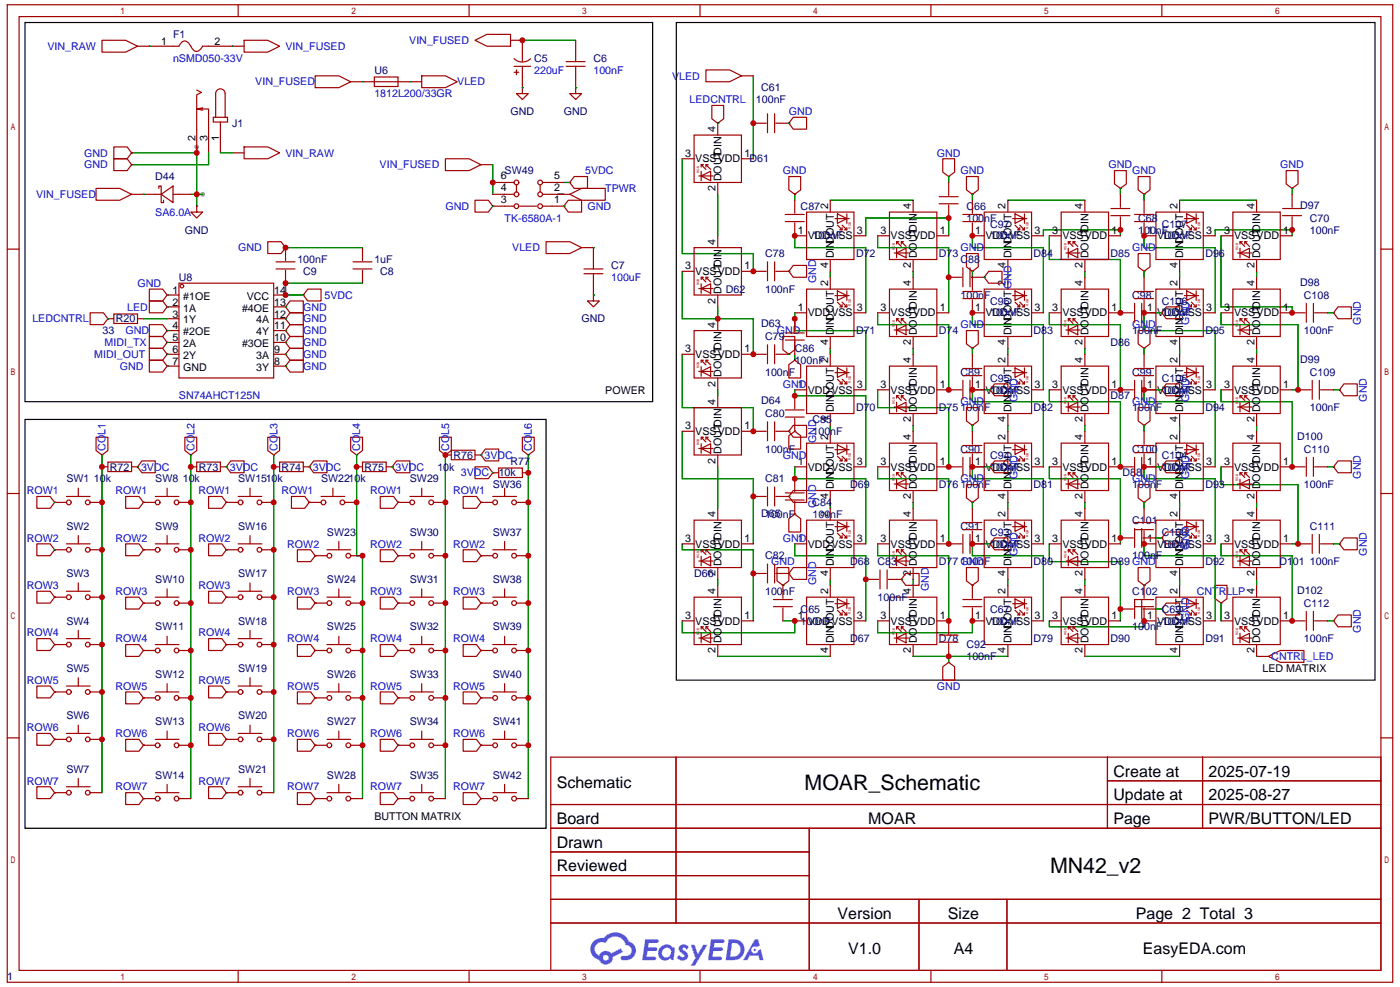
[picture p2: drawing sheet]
<svg xmlns="http://www.w3.org/2000/svg" width="210mm" height="148mm" viewBox="0 0 210 148" stroke-linecap="round" stroke-linejoin="round" font-family="sans-serif">
<defs><g id="words">
<g font-size="3.2">
<text x="120.6" y="118.3">MOAR_Schematic</text>
<text x="157.4" y="130.7">MN42_v2</text>
</g>
<g font-size="2.4">
<text x="83.4" y="118.1">Schematic</text>
<text x="166.8" y="116.3">Create at</text>
<text x="166.8" y="119.9">Update at</text>
<text x="181.1" y="116.3">2025-07-19</text>
<text x="181.1" y="119.9">2025-08-27</text>
<text x="83.4" y="123.4">Board</text>
<text x="130.1" y="123.4">MOAR</text>
<text x="166.8" y="123.4">Page</text>
<text x="181.1" y="123.4">PWR/BUTTON/LED</text>
<text x="83.4" y="127">Drawn</text>
<text x="83.4" y="130.5">Reviewed</text>
<text x="125.5" y="137.6">Version</text>
<text x="142.1" y="137.6">Size</text>
<text x="170.2" y="137.6">Page 2 Total 3</text>
<text x="127.1" y="142.9">V1.0</text>
<text x="142.9" y="142.9">A4</text>
<text x="171.3" y="142.9">EasyEDA.com</text>
</g>
<g font-size="1.6" fill="#000080">
<text x="25.9" y="5.7">F1</text>
<text x="56.1" y="11">U6</text>
<text x="80.1" y="9.2">C5</text>
<text x="88.9" y="9.2">C6</text>
<text x="76.5" y="17.2">GND</text>
<text x="84.5" y="17.2">GND</text>
<text x="113.3" y="15.5">100nF</text>
<text x="114.1" y="13.7">C61</text>
<text x="34.8" y="19">J1</text>
<text x="23.3" y="27">D44</text>
<text x="75.6" y="26.1">SW49</text>
<text x="112.3" y="24.3">D61</text>
<text x="27.7" y="35">GND</text>
<text x="120" y="31.4">C87</text>
<text x="121.8" y="35.9">100nF</text>
<text x="144.8" y="31.4">C66</text>
<text x="144.8" y="33.2">100nF</text>
<text x="148.4" y="34.1">C97</text>
<text x="148.4" y="35.9">100nF</text>
<text x="170.6" y="33.2">C68</text>
<text x="170.6" y="35">100nF</text>
<text x="174.1" y="34.1">C107</text>
<text x="174.1" y="35.9">100nF</text>
<text x="194.8" y="31.3">D97</text>
<text x="196.3" y="33.2">C70</text>
<text x="196.3" y="35">100nF</text>
<text x="44.6" y="39.4">100nF</text>
<text x="45.5" y="41.2">C9</text>
<text x="56.1" y="39.4">1uF</text>
<text x="57" y="41.2">C8</text>
<text x="91.6" y="40.3">C7</text>
<text x="114.7" y="38.5">C78</text>
<text x="128.3" y="38.5">D72</text>
<text x="140.7" y="38.5">D73</text>
<text x="143.9" y="39.4">C88</text>
<text x="154.9" y="38.5">D84</text>
<text x="166.4" y="38.5">D85</text>
<text x="180.6" y="38.5">D96</text>
<text x="26.8" y="42.1">U8</text>
<text x="108.8" y="43.9">D62</text>
<text x="114.7" y="43.9">100nF</text>
<text x="143.9" y="44.7">100nF</text>
<text x="148.4" y="45.6">C96</text>
<text x="148.4" y="47.4">100nF</text>
<text x="169.7" y="44.7">C98</text>
<text x="174.1" y="45.6">C106</text>
<text x="174.1" y="47.4">100nF</text>
<text x="194.8" y="42.8">D98</text>
<text x="195.4" y="44.7">C108</text>
<text x="15.4" y="50.1">33</text>
<text x="17.4" y="48.3">R20</text>
<text x="87.2" y="48.3">GND</text>
<text x="114.1" y="49">D63</text>
<text x="114.7" y="51">C79</text>
<text x="119.1" y="52.7">C86</text>
<text x="128.3" y="50.1">D71</text>
<text x="140.7" y="50.1">D74</text>
<text x="154.9" y="50.1">D83</text>
<text x="166.4" y="51.8">D86</text>
<text x="169.7" y="50.1">100nF</text>
<text x="180.6" y="50.1">D95</text>
<text x="195.4" y="50.1">100nF</text>
<text x="114.7" y="56.3">100nF</text>
<text x="119.1" y="54.5">100nF</text>
<text x="143.9" y="56.3">C89</text>
<text x="148.4" y="57.2">C95</text>
<text x="148.4" y="58.9">100nF</text>
<text x="166.4" y="59.8">D87</text>
<text x="169.7" y="56.3">C99</text>
<text x="174.1" y="57.2">C105</text>
<text x="174.1" y="58.9">100nF</text>
<text x="194.8" y="54.3">D99</text>
<text x="196.3" y="56.3">C109</text>
<text x="114.1" y="60.6">D64</text>
<text x="114.7" y="62.5">C80</text>
<text x="121.8" y="63.4">C85</text>
<text x="121.8" y="65.1">100nF</text>
<text x="128.3" y="61.6">D70</text>
<text x="140.7" y="61.6">D75</text>
<text x="143.9" y="61.6">100nF</text>
<text x="154.9" y="61.6">D82</text>
<text x="169.7" y="61.6">100nF</text>
<text x="180.6" y="61.6">D94</text>
<text x="194.4" y="65.9">D100</text>
<text x="196.3" y="61.6">100nF</text>
<text x="16.5" y="70.5">R72</text>
<text x="29.8" y="70.5">R73</text>
<text x="42.2" y="70.5">R74</text>
<text x="54.6" y="70.5">R75</text>
<text x="65.5" y="70.5">10k</text>
<text x="67.9" y="68.7">R76</text>
<text x="74.7" y="71.4">10k</text>
<text x="76.5" y="69.6">R77</text>
<text x="114.7" y="67.8">100nF</text>
<text x="143.9" y="67.8">C90</text>
<text x="148.4" y="68.7">C94</text>
<text x="148.4" y="70.5">100nF</text>
<text x="168.2" y="71.4">D88</text>
<text x="169.7" y="67.8">C100</text>
<text x="174.1" y="68.7">C104</text>
<text x="174.1" y="70.5">100nF</text>
<text x="195.4" y="67.8">C110</text>
<text x="10" y="72.2">SW1</text>
<text x="14.1" y="72.2">10k</text>
<text x="23.3" y="72.2">SW8</text>
<text x="27.4" y="72.2">10k</text>
<text x="35.7" y="72.2">SW1510k</text>
<text x="48.1" y="72.2">SW2210k</text>
<text x="61.4" y="72.2">SW29</text>
<text x="73.8" y="73.1">SW36</text>
<text x="114.1" y="77.4">D65</text>
<text x="114.7" y="72.2">C81</text>
<text x="114.7" y="77.6">100nF</text>
<text x="121.8" y="75.8">C84</text>
<text x="121.8" y="77.6">100nF</text>
<text x="127.4" y="73.1">D69</text>
<text x="140.7" y="73.1">D76</text>
<text x="143.9" y="73.1">100nF</text>
<text x="154.9" y="73.1">D81</text>
<text x="169.7" y="73.1">100nF</text>
<text x="180.6" y="73.1">D93</text>
<text x="195.4" y="73.1">100nF</text>
<text x="10" y="79.3">SW2</text>
<text x="23.3" y="79.3">SW9</text>
<text x="35.7" y="79.3">SW16</text>
<text x="49" y="80.2">SW23</text>
<text x="61.4" y="80.2">SW30</text>
<text x="73.8" y="80.2">SW37</text>
<text x="114.7" y="83.8">C82</text>
<text x="143.9" y="79.3">C91</text>
<text x="148.4" y="80.2">C93</text>
<text x="148.4" y="82">100nF</text>
<text x="169.7" y="78.5">C101</text>
<text x="169.7" y="83.8">100nF</text>
<text x="174.1" y="80.2">C103</text>
<text x="174.1" y="82">100nF</text>
<text x="196.3" y="79.3">C111</text>
<text x="10" y="86.4">SW3</text>
<text x="23.3" y="87.3">SW10</text>
<text x="35.7" y="86.4">SW17</text>
<text x="49" y="87.3">SW24</text>
<text x="61.4" y="87.3">SW31</text>
<text x="73.8" y="87.3">SW38</text>
<text x="104" y="86.4">D66</text>
<text x="114.7" y="89.1">100nF</text>
<text x="127.4" y="84.7">D68</text>
<text x="131.5" y="84.7">C83</text>
<text x="131.5" y="90">100nF</text>
<text x="140.7" y="84.7">D77 GND</text>
<text x="143.9" y="84.7">100nF</text>
<text x="154.9" y="84.7">D80</text>
<text x="166.4" y="84.7">D89 GND</text>
<text x="169.7" y="89.1">C102</text>
<text x="180.6" y="84.7">D92</text>
<text x="191.7" y="84.7">D101</text>
<text x="194.4" y="88.9">D102</text>
<text x="196.3" y="84.7">100nF</text>
<text x="10" y="93.5">SW4</text>
<text x="23.3" y="94.4">SW11</text>
<text x="35.7" y="93.5">SW18</text>
<text x="49" y="94.4">SW25</text>
<text x="61.4" y="94.4">SW32</text>
<text x="73.8" y="94.4">SW39</text>
<text x="120" y="91.8">C65</text>
<text x="120" y="93.5">100nFVSS</text>
<text x="148.4" y="91.8">C67</text>
<text x="148.4" y="93.5">100nF</text>
<text x="169.7" y="94.4">100nF</text>
<text x="174.1" y="91.8">C69</text>
<text x="174.1" y="93.5">100nF</text>
<text x="195.4" y="90.9">C112</text>
<text x="10" y="100.6">SW5</text>
<text x="23.3" y="101.5">SW12</text>
<text x="35.7" y="100.6">SW19</text>
<text x="49" y="101.5">SW26</text>
<text x="61.4" y="101.5">SW33</text>
<text x="73.8" y="101.5">SW40</text>
<text x="127.4" y="96.2">D67</text>
<text x="140.7" y="96.2">D78</text>
<text x="144.8" y="97.1">C92</text>
<text x="144.8" y="98.9">100nF</text>
<text x="154.9" y="96.2">D79</text>
<text x="166.4" y="96.2">D90</text>
<text x="180.6" y="96.2">D91</text>
<text x="195.4" y="96.2">100nF</text>
<text x="10" y="107.7">SW6</text>
<text x="35.7" y="107.7">SW20</text>
<text x="23.3" y="108.6">SW13</text>
<text x="49" y="108.6">SW27</text>
<text x="61.4" y="108.6">SW34</text>
<text x="73.8" y="108.6">SW41</text>
<text x="10" y="115.7">SW7</text>
<text x="23.3" y="116.6">SW14</text>
<text x="35.7" y="115.7">SW21</text>
<text x="49" y="116.6">SW28</text>
<text x="61.4" y="116.6">SW35</text>
<text x="73.8" y="116.6">SW42</text>
<text x="1.1" y="146.8">1</text>
</g>
<g font-size="1.6" fill="#00f">
<text x="7.1" y="7.5">VIN_RAW</text>
<text x="25.9" y="9.2">nSMD050-33V</text>
<text x="42.8" y="7.5">VIN_FUSED</text>
<text x="61.3" y="6.6">VIN_FUSED</text>
<text x="80.1" y="11">220uF</text>
<text x="88.9" y="11">100nF</text>
<text x="100.7" y="11.9">VLED</text>
<text x="38.3" y="12.8">VIN_FUSED</text>
<text x="56.1" y="14.6">1812L200/33GR</text>
<text x="68.5" y="12.8">VLED</text>
<text x="103.3" y="15.5">LEDCNTRL</text>
<text x="118.2" y="17.2">GND</text>
<text x="12.6" y="23.4">GND</text>
<text x="42.8" y="23.4">VIN_RAW</text>
<text x="140.4" y="23.4">GND</text>
<text x="5.4" y="29.7">VIN_FUSED</text>
<text x="12.6" y="25.2">GND</text>
<text x="56.9" y="25.2">VIN_FUSED</text>
<text x="87.7" y="26.1">5VDC</text>
<text x="90.7" y="28.8">TPWR</text>
<text x="117.3" y="26.1">GND</text>
<text x="143.9" y="26.1">GND</text>
<text x="166.1" y="25.2">GND</text>
<text x="169.7" y="26.1">GND</text>
<text x="191.9" y="25.2">GND</text>
<text x="23.3" y="32.3">SA6.0A</text>
<text x="66.7" y="31.4">GND</text>
<text x="75.6" y="33.2">TK-6580A-1</text>
<text x="88" y="31.4">GND</text>
<text x="35.7" y="37.6">GND</text>
<text x="76.8" y="37.6">VLED</text>
<text x="143.9" y="37.6">GND</text>
<text x="169.7" y="37.6">GND</text>
<text x="19.1" y="46.5">LED</text>
<text x="20.6" y="43">GND</text>
<text x="45.5" y="46.5">GND</text>
<text x="48.6" y="44.7">5VDC</text>
<text x="91.6" y="42.1">100uF</text>
<text x="122.3" y="42.4" transform="rotate(-90 122.3 42.4)">GND</text>
<text x="4.9" y="48.3">LEDCNTRL</text>
<text x="14.1" y="53.6">MIDI_OUT</text>
<text x="15.7" y="51.8">MIDI_TX</text>
<text x="18.8" y="50.1">GND</text>
<text x="45.5" y="48.3">GND</text>
<text x="45.5" y="50.1">GND</text>
<text x="45.5" y="51.8">GND</text>
<text x="45.5" y="53.6">GND</text>
<text x="116.4" y="50.1">GND</text>
<text x="143.9" y="49.2">GND</text>
<text x="169.7" y="49.2">GND</text>
<text x="178.2" y="48.6" transform="rotate(-90 178.2 48.6)">GND</text>
<text x="203.9" y="48.6" transform="rotate(-90 203.9 48.6)">GND</text>
<text x="17.9" y="55.4">GND</text>
<text x="26.8" y="59.8">SN74AHCT125N</text>
<text x="45.5" y="55.4">GND</text>
<text x="117.3" y="58.1">GND</text>
<text x="143.9" y="60.7">GND</text>
<text x="152.5" y="60.2" transform="rotate(-90 152.5 60.2)">GND</text>
<text x="169.7" y="60.7">GND</text>
<text x="178.2" y="60.2" transform="rotate(-90 178.2 60.2)">GND</text>
<text x="204.8" y="60.2" transform="rotate(-90 204.8 60.2)">GND</text>
<text x="15.8" y="67.6" transform="rotate(-90 15.8 67.6)">COL1</text>
<text x="21.1" y="70.5">3VDC</text>
<text x="29.1" y="67.6" transform="rotate(-90 29.1 67.6)">COL2</text>
<text x="34.4" y="70.5">3VDC</text>
<text x="41.6" y="67.6" transform="rotate(-90 41.6 67.6)">COL3</text>
<text x="46.9" y="70.5">3VDC</text>
<text x="54" y="67.6" transform="rotate(-90 54 67.6)">COL4</text>
<text x="59.3" y="70.5">3VDC</text>
<text x="67.3" y="67.6" transform="rotate(-90 67.3 67.6)">COL5</text>
<text x="69.1" y="71.4">3VDC</text>
<text x="72.6" y="68.7">3VDC</text>
<text x="79.7" y="67.6" transform="rotate(-90 79.7 67.6)">COL6</text>
<text x="117.3" y="68.7">GND</text>
<text x="122.3" y="66.4" transform="rotate(-90 122.3 66.4)">GND</text>
<text x="152.5" y="71.7" transform="rotate(-90 152.5 71.7)">GND</text>
<text x="178.2" y="71.7" transform="rotate(-90 178.2 71.7)">GND</text>
<text x="203.9" y="71.7" transform="rotate(-90 203.9 71.7)">GND</text>
<text x="4" y="74">ROW1</text>
<text x="17.3" y="74">ROW1</text>
<text x="29.7" y="74">ROW1</text>
<text x="42.2" y="74">ROW1</text>
<text x="55.5" y="74">ROW1</text>
<text x="67.9" y="74">ROW1</text>
<text x="122.3" y="76.1" transform="rotate(-90 122.3 76.1)">GND</text>
<text x="143.9" y="72.2">GND</text>
<text x="169.7" y="72.2">GND</text>
<text x="4" y="81.1">ROW2</text>
<text x="17.3" y="81.1">ROW2</text>
<text x="29.7" y="81.1">ROW2</text>
<text x="43.1" y="82">ROW2</text>
<text x="55.5" y="82">ROW2</text>
<text x="67.9" y="82">ROW2</text>
<text x="117.3" y="81.1">GND</text>
<text x="152.5" y="83.2" transform="rotate(-90 152.5 83.2)">GND</text>
<text x="178.2" y="82.3" transform="rotate(-90 178.2 82.3)">GND</text>
<text x="204.8" y="83.2" transform="rotate(-90 204.8 83.2)">GND</text>
<text x="4" y="88.2">ROW3</text>
<text x="17.3" y="89.1">ROW3</text>
<text x="29.7" y="88.2">ROW3</text>
<text x="43.1" y="89.1">ROW3</text>
<text x="55.5" y="89.1">ROW3</text>
<text x="67.9" y="89.1">ROW3</text>
<text x="115.5" y="84.7">GND</text>
<text x="122.3" y="87.7" transform="rotate(-90 122.3 87.7)">GND</text>
<text x="139.2" y="88.6" transform="rotate(-90 139.2 88.6)">GND</text>
<text x="179.3" y="89.1">CNTRLLP</text>
<text x="4" y="95.3">ROW4</text>
<text x="29.7" y="95.3">ROW4</text>
<text x="178.2" y="93" transform="rotate(-90 178.2 93)">GND</text>
<text x="203.9" y="94.8" transform="rotate(-90 203.9 94.8)">GND</text>
<text x="17.3" y="96.2">ROW4</text>
<text x="43.1" y="96.2">ROW4</text>
<text x="55.5" y="96.2">ROW4</text>
<text x="67.9" y="96.2">ROW4</text>
<text x="190.5" y="98.9">CNTRL_LED</text>
<text x="4" y="102.4">ROW5</text>
<text x="17.3" y="103.3">ROW5</text>
<text x="29.7" y="102.4">ROW5</text>
<text x="43.1" y="103.3">ROW5</text>
<text x="55.5" y="103.3">ROW5</text>
<text x="67.9" y="103.3">ROW5</text>
<text x="140.4" y="103.3">GND</text>
<text x="4" y="109.5">ROW6</text>
<text x="17.3" y="110.4">ROW6</text>
<text x="29.7" y="109.5">ROW6</text>
<text x="43.1" y="110.4">ROW6</text>
<text x="55.5" y="110.4">ROW6</text>
<text x="67.9" y="110.4">ROW6</text>
<text x="4" y="117.5">ROW7</text>
<text x="17.3" y="118.4">ROW7</text>
<text x="29.7" y="117.5">ROW7</text>
<text x="43.1" y="118.4">ROW7</text>
<text x="55.5" y="118.4">ROW7</text>
<text x="67.9" y="118.4">ROW7</text>
</g>
<g font-size="1.6">
<text x="24.2" y="6.7">1</text>
<text x="32.1" y="6.7">2</text>
<text x="29.3" y="21.1" transform="rotate(-90 29.3 21.1)">2</text>
<text x="31.1" y="21.1" transform="rotate(-90 31.1 21.1)">3</text>
<text x="32.9" y="21.1" transform="rotate(-90 32.9 21.1)">1</text>
<text x="102.7" y="23.4">3</text>
<text x="107.2" y="19.8" transform="rotate(-90 107.2 19.8)">4</text>
<text x="111.6" y="23.4">1</text>
<text x="75.1" y="28.6">4</text>
<text x="75.1" y="26.8">6</text>
<text x="83.1" y="28.6">2</text>
<text x="83.1" y="26.8">5</text>
<text x="104.2" y="24.3">VSSVDD</text>
<text x="107.2" y="28.7" transform="rotate(-90 107.2 28.7)">2</text>
<text x="108.1" y="27.2" transform="rotate(-90 108.1 27.2)">DOUTDIN</text>
<text x="75.1" y="30.4">3</text>
<text x="83.1" y="30.4">1</text>
<text x="119.5" y="35">1</text>
<text x="121.1" y="35.9">VDDVSS</text>
<text x="124.1" y="31.3" transform="rotate(-90 124.1 31.3)">2</text>
<text x="128.4" y="35">3</text>
<text x="132" y="35">3</text>
<text x="133.5" y="35.9">VSSVDD</text>
<text x="136.5" y="31.3" transform="rotate(-90 136.5 31.3)">4</text>
<text x="140.8" y="35">1</text>
<text x="146.2" y="35">1</text>
<text x="147.7" y="35.9">VDDVSS</text>
<text x="150.7" y="31.3" transform="rotate(-90 150.7 31.3)">2</text>
<text x="155" y="35">3</text>
<text x="157.7" y="35">3</text>
<text x="159.2" y="35.9">VSSVDD</text>
<text x="162.2" y="31.3" transform="rotate(-90 162.2 31.3)">4</text>
<text x="166.6" y="35">1</text>
<text x="171.9" y="35">1</text>
<text x="173.4" y="35.9">VDDVSS</text>
<text x="176.4" y="31.3" transform="rotate(-90 176.4 31.3)">2</text>
<text x="180.8" y="35">3</text>
<text x="183.4" y="35">3</text>
<text x="184.9" y="35.9">VSSVDD</text>
<text x="188" y="31.3" transform="rotate(-90 188 31.3)">4</text>
<text x="192.3" y="35">1</text>
<text x="102.7" y="40.3">3</text>
<text x="104.2" y="41.2">VSSVDD</text>
<text x="107.2" y="36.6" transform="rotate(-90 107.2 36.6)">4</text>
<text x="111.6" y="40.3">1</text>
<text x="124.1" y="40.2" transform="rotate(-90 124.1 40.2)">4</text>
<text x="125" y="38.7" transform="rotate(-90 125 38.7)">DINDOUT</text>
<text x="136.5" y="40.2" transform="rotate(-90 136.5 40.2)">2</text>
<text x="137.4" y="38.7" transform="rotate(-90 137.4 38.7)">DOUTDIN</text>
<text x="150.7" y="40.2" transform="rotate(-90 150.7 40.2)">4</text>
<text x="151.6" y="38.7" transform="rotate(-90 151.6 38.7)">DINDOUT</text>
<text x="162.2" y="40.2" transform="rotate(-90 162.2 40.2)">2</text>
<text x="163.1" y="38.7" transform="rotate(-90 163.1 38.7)">DOUTDIN</text>
<text x="176.4" y="40.2" transform="rotate(-90 176.4 40.2)">4</text>
<text x="177.3" y="38.7" transform="rotate(-90 177.3 38.7)">DINDOUT</text>
<text x="188" y="40.2" transform="rotate(-90 188 40.2)">2</text>
<text x="188.9" y="38.7" transform="rotate(-90 188.9 38.7)">DOUTDIN</text>
<text x="25.8" y="44">1</text>
<text x="25.8" y="45.8">2</text>
<text x="25.8" y="47.6">3</text>
<text x="27.5" y="44.9">#1OE</text>
<text x="27.5" y="46.7">1A</text>
<text x="36.3" y="46.7">#4OE</text>
<text x="37" y="44.9">VCC</text>
<text x="41.1" y="47.6">12</text>
<text x="41.1" y="45.8">13</text>
<text x="41.1" y="44">14</text>
<text x="107.2" y="45.5" transform="rotate(-90 107.2 45.5)">2</text>
<text x="108.1" y="44" transform="rotate(-90 108.1 44)">DOUTDIN</text>
<text x="119.5" y="46.5">1</text>
<text x="121.1" y="47.4">VDDVSS</text>
<text x="124.1" y="42.9" transform="rotate(-90 124.1 42.9)">2</text>
<text x="128.4" y="46.5">3</text>
<text x="132" y="46.5">3</text>
<text x="133.5" y="47.4">VSSVDD</text>
<text x="136.5" y="42.9" transform="rotate(-90 136.5 42.9)">4</text>
<text x="140.8" y="46.5">1</text>
<text x="146.2" y="46.5">1</text>
<text x="147.7" y="47.4">VDDVSS</text>
<text x="150.7" y="42.9" transform="rotate(-90 150.7 42.9)">2</text>
<text x="155" y="46.5">3</text>
<text x="157.7" y="46.5">3</text>
<text x="159.2" y="47.4">VSSVDD</text>
<text x="162.2" y="42.9" transform="rotate(-90 162.2 42.9)">4</text>
<text x="166.6" y="46.5">1</text>
<text x="171.9" y="46.5">1</text>
<text x="173.4" y="47.4">VDDVSS</text>
<text x="176.4" y="42.9" transform="rotate(-90 176.4 42.9)">2</text>
<text x="180.8" y="46.5">3</text>
<text x="183.4" y="46.5">3</text>
<text x="184.9" y="47.4">VSSVDD</text>
<text x="188" y="42.9" transform="rotate(-90 188 42.9)">4</text>
<text x="192.3" y="46.5">1</text>
<text x="25.8" y="49.3">4</text>
<text x="25.8" y="51.1">5</text>
<text x="25.8" y="52.9">6</text>
<text x="27.5" y="48.5">1Y</text>
<text x="27.5" y="50.2">#2OE</text>
<text x="27.5" y="52">2A</text>
<text x="27.5" y="53.8">2Y</text>
<text x="36.3" y="52">#3OE</text>
<text x="38.4" y="53.8">3A</text>
<text x="38.4" y="50.2">4Y</text>
<text x="38.4" y="48.5">4A</text>
<text x="41.1" y="52.9">9</text>
<text x="41.1" y="51.1">10</text>
<text x="41.1" y="49.3">11</text>
<text x="102.7" y="52.7">3</text>
<text x="104.2" y="53.6">VSSVDD</text>
<text x="107.2" y="49.1" transform="rotate(-90 107.2 49.1)">4</text>
<text x="111.6" y="52.7">1</text>
<text x="124.1" y="51.7" transform="rotate(-90 124.1 51.7)">4</text>
<text x="125" y="50.2" transform="rotate(-90 125 50.2)">DINDOUT</text>
<text x="136.5" y="51.7" transform="rotate(-90 136.5 51.7)">2</text>
<text x="137.4" y="50.2" transform="rotate(-90 137.4 50.2)">DOUTDIN</text>
<text x="150.7" y="51.7" transform="rotate(-90 150.7 51.7)">4</text>
<text x="151.6" y="50.2" transform="rotate(-90 151.6 50.2)">DINDOUTGND</text>
<text x="162.2" y="51.7" transform="rotate(-90 162.2 51.7)">2</text>
<text x="163.1" y="50.2" transform="rotate(-90 163.1 50.2)">DOUTDIN</text>
<text x="176.4" y="51.7" transform="rotate(-90 176.4 51.7)">4</text>
<text x="177.3" y="50.2" transform="rotate(-90 177.3 50.2)">DINDOUT</text>
<text x="188" y="51.7" transform="rotate(-90 188 51.7)">2</text>
<text x="188.9" y="50.2" transform="rotate(-90 188.9 50.2)">DOUTDIN</text>
<text x="25.8" y="54.7">7</text>
<text x="27.5" y="55.5">GND</text>
<text x="38.4" y="55.5">3Y</text>
<text x="41.1" y="54.7">8</text>
<text x="90.7" y="58.9">POWER</text>
<text x="107.2" y="57.9" transform="rotate(-90 107.2 57.9)">2</text>
<text x="108.1" y="56.4" transform="rotate(-90 108.1 56.4)">DOUTDIN</text>
<text x="119.5" y="58.1">1</text>
<text x="121.1" y="58.9">VDDVSS</text>
<text x="124.1" y="54.4" transform="rotate(-90 124.1 54.4)">2</text>
<text x="128.4" y="58.1">3</text>
<text x="132" y="58.1">3</text>
<text x="133.5" y="58.9">VSSVDD</text>
<text x="136.5" y="54.4" transform="rotate(-90 136.5 54.4)">4</text>
<text x="140.8" y="58.1">1</text>
<text x="146.2" y="58.1">1</text>
<text x="147.7" y="58.9">VDDVSS</text>
<text x="150.7" y="54.4" transform="rotate(-90 150.7 54.4)">2</text>
<text x="155" y="58.1">3</text>
<text x="157.7" y="58.1">3</text>
<text x="159.2" y="58.9">VSSVDD</text>
<text x="162.2" y="54.4" transform="rotate(-90 162.2 54.4)">4</text>
<text x="166.6" y="58.1">1</text>
<text x="171.9" y="58.1">1</text>
<text x="173.4" y="58.9">VDDVSS</text>
<text x="176.4" y="54.4" transform="rotate(-90 176.4 54.4)">2</text>
<text x="180.8" y="58.1">3</text>
<text x="183.4" y="58.1">3</text>
<text x="184.9" y="58.9">VSSVDD</text>
<text x="188" y="54.4" transform="rotate(-90 188 54.4)">4</text>
<text x="192.3" y="58.1">1</text>
<text x="102.7" y="64.3">3</text>
<text x="104.2" y="65.1">VSSVDD</text>
<text x="107.2" y="60.6" transform="rotate(-90 107.2 60.6)">4</text>
<text x="111.6" y="64.3">1</text>
<text x="124.1" y="65.9" transform="rotate(-90 124.1 65.9)">2</text>
<text x="124.1" y="63.3" transform="rotate(-90 124.1 63.3)">4</text>
<text x="125" y="61.8" transform="rotate(-90 125 61.8)">DINDOUT</text>
<text x="136.5" y="65.9" transform="rotate(-90 136.5 65.9)">4</text>
<text x="136.5" y="63.3" transform="rotate(-90 136.5 63.3)">2</text>
<text x="137.4" y="61.8" transform="rotate(-90 137.4 61.8)">DOUTDIN</text>
<text x="150.7" y="65.9" transform="rotate(-90 150.7 65.9)">2</text>
<text x="150.7" y="63.3" transform="rotate(-90 150.7 63.3)">4</text>
<text x="151.6" y="61.8" transform="rotate(-90 151.6 61.8)">DINDOUT</text>
<text x="162.2" y="65.9" transform="rotate(-90 162.2 65.9)">4</text>
<text x="162.2" y="63.3" transform="rotate(-90 162.2 63.3)">2</text>
<text x="163.1" y="61.8" transform="rotate(-90 163.1 61.8)">DOUTDIN</text>
<text x="176.4" y="65.9" transform="rotate(-90 176.4 65.9)">2</text>
<text x="176.4" y="63.3" transform="rotate(-90 176.4 63.3)">4</text>
<text x="177.3" y="61.8" transform="rotate(-90 177.3 61.8)">DINDOUT</text>
<text x="188" y="65.9" transform="rotate(-90 188 65.9)">4</text>
<text x="188" y="63.3" transform="rotate(-90 188 63.3)">2</text>
<text x="188.9" y="61.8" transform="rotate(-90 188.9 61.8)">DOUTDIN</text>
<text x="107.2" y="69.5" transform="rotate(-90 107.2 69.5)">2</text>
<text x="108.1" y="68" transform="rotate(-90 108.1 68)">DOUTDIN</text>
<text x="119.5" y="69.6">1</text>
<text x="121.1" y="70.5">VDDVSS</text>
<text x="128.4" y="69.6">3</text>
<text x="132" y="69.6">3</text>
<text x="133.5" y="70.5">VSSVDD</text>
<text x="140.8" y="69.6">1</text>
<text x="146.2" y="69.6">1</text>
<text x="147.7" y="70.5">VDDVSS</text>
<text x="155" y="69.6">3</text>
<text x="157.7" y="69.6">3</text>
<text x="159.2" y="70.5">VSSVDD</text>
<text x="166.6" y="69.6">1</text>
<text x="171.9" y="69.6">1</text>
<text x="173.4" y="70.5">VDDVSS</text>
<text x="180.8" y="69.6">3</text>
<text x="183.4" y="69.6">3</text>
<text x="184.9" y="70.5">VSSVDD</text>
<text x="192.3" y="69.6">1</text>
<text x="107.2" y="77.5" transform="rotate(-90 107.2 77.5)">4</text>
<text x="124.1" y="77.5" transform="rotate(-90 124.1 77.5)">2</text>
<text x="124.1" y="74.8" transform="rotate(-90 124.1 74.8)">4</text>
<text x="125" y="73.3" transform="rotate(-90 125 73.3)">DINDOUT</text>
<text x="136.5" y="77.5" transform="rotate(-90 136.5 77.5)">4</text>
<text x="136.5" y="74.8" transform="rotate(-90 136.5 74.8)">2</text>
<text x="137.4" y="73.3" transform="rotate(-90 137.4 73.3)">DOUTDIN</text>
<text x="150.7" y="77.5" transform="rotate(-90 150.7 77.5)">2</text>
<text x="150.7" y="74.8" transform="rotate(-90 150.7 74.8)">4</text>
<text x="151.6" y="73.3" transform="rotate(-90 151.6 73.3)">DINDOUT</text>
<text x="162.2" y="77.5" transform="rotate(-90 162.2 77.5)">4</text>
<text x="162.2" y="74.8" transform="rotate(-90 162.2 74.8)">2</text>
<text x="163.1" y="73.3" transform="rotate(-90 163.1 73.3)">DOUTDIN</text>
<text x="176.4" y="77.5" transform="rotate(-90 176.4 77.5)">2</text>
<text x="176.4" y="74.8" transform="rotate(-90 176.4 74.8)">4</text>
<text x="177.3" y="73.3" transform="rotate(-90 177.3 73.3)">DINDOUT</text>
<text x="188" y="77.5" transform="rotate(-90 188 77.5)">4</text>
<text x="188" y="74.8" transform="rotate(-90 188 74.8)">2</text>
<text x="188.9" y="73.3" transform="rotate(-90 188.9 73.3)">DOUTDIN</text>
<text x="102.7" y="81.1">3</text>
<text x="104.2" y="82">VSSVDD</text>
<text x="111.6" y="81.1">1</text>
<text x="119.5" y="81.1">1</text>
<text x="121.1" y="82">VDDVSS</text>
<text x="128.4" y="81.1">3</text>
<text x="132" y="81.1">3</text>
<text x="133.5" y="82">VSSVDD</text>
<text x="140.8" y="81.1">1</text>
<text x="146.2" y="81.1">1</text>
<text x="147.7" y="82">VDDVSS</text>
<text x="155" y="81.1">3</text>
<text x="157.7" y="81.1">3</text>
<text x="159.2" y="82">VSSVDD</text>
<text x="166.6" y="81.1">1</text>
<text x="171.9" y="81.1">1</text>
<text x="173.4" y="82">VDDVSS</text>
<text x="180.8" y="81.1">3</text>
<text x="183.4" y="81.1">3</text>
<text x="184.9" y="82">VSSVDD</text>
<text x="192.3" y="81.1">1</text>
<text x="107.2" y="89" transform="rotate(-90 107.2 89)">4</text>
<text x="107.2" y="86.3" transform="rotate(-90 107.2 86.3)">2</text>
<text x="108.1" y="84.8" transform="rotate(-90 108.1 84.8)">DOUTDIN</text>
<text x="124.1" y="89" transform="rotate(-90 124.1 89)">2</text>
<text x="124.1" y="86.3" transform="rotate(-90 124.1 86.3)">4</text>
<text x="125" y="84.8" transform="rotate(-90 125 84.8)">DINDOUT</text>
<text x="136.5" y="89" transform="rotate(-90 136.5 89)">4</text>
<text x="136.5" y="86.3" transform="rotate(-90 136.5 86.3)">2</text>
<text x="137.4" y="84.8" transform="rotate(-90 137.4 84.8)">DOUTDIN</text>
<text x="150.7" y="89" transform="rotate(-90 150.7 89)">2</text>
<text x="150.7" y="86.3" transform="rotate(-90 150.7 86.3)">4</text>
<text x="151.6" y="84.8" transform="rotate(-90 151.6 84.8)">DINDOUT</text>
<text x="162.2" y="89" transform="rotate(-90 162.2 89)">4</text>
<text x="162.2" y="86.3" transform="rotate(-90 162.2 86.3)">2</text>
<text x="163.1" y="84.8" transform="rotate(-90 163.1 84.8)">DOUTDIN</text>
<text x="176.4" y="89" transform="rotate(-90 176.4 89)">2</text>
<text x="176.4" y="86.3" transform="rotate(-90 176.4 86.3)">4</text>
<text x="177.3" y="84.8" transform="rotate(-90 177.3 84.8)">DINDOUT</text>
<text x="188" y="89" transform="rotate(-90 188 89)">4</text>
<text x="188" y="86.3" transform="rotate(-90 188 86.3)">2</text>
<text x="188.9" y="84.8" transform="rotate(-90 188.9 84.8)">DOUTDIN</text>
<text x="102.7" y="92.7">3</text>
<text x="104.2" y="93.5">VSSVDD</text>
<text x="111.6" y="92.7">1</text>
<text x="119.5" y="92.7">1</text>
<text x="121.1" y="93.5">VDD</text>
<text x="128.4" y="92.7">3</text>
<text x="132" y="92.7">3</text>
<text x="133.5" y="93.5">VSSVDD</text>
<text x="140.8" y="92.7">1</text>
<text x="146.2" y="92.7">1</text>
<text x="147.7" y="93.5">VDDVSS</text>
<text x="155" y="92.7">3</text>
<text x="157.7" y="92.7">3</text>
<text x="159.2" y="93.5">VSSVDD</text>
<text x="166.6" y="92.7">1</text>
<text x="171.9" y="92.7">1</text>
<text x="173.4" y="93.5">VDDVSS</text>
<text x="180.8" y="92.7">3</text>
<text x="183.4" y="92.7">3</text>
<text x="184.9" y="93.5">VSSVDD</text>
<text x="192.3" y="92.7">1</text>
<text x="107.2" y="97.9" transform="rotate(-90 107.2 97.9)">2</text>
<text x="108.1" y="96.4" transform="rotate(-90 108.1 96.4)">DOUTDIN</text>
<text x="124.1" y="97.9" transform="rotate(-90 124.1 97.9)">4</text>
<text x="125" y="96.4" transform="rotate(-90 125 96.4)">DINDOUT</text>
<text x="136.5" y="97.9" transform="rotate(-90 136.5 97.9)">2</text>
<text x="137.4" y="96.4" transform="rotate(-90 137.4 96.4)">DOUTDIN</text>
<text x="150.7" y="97.9" transform="rotate(-90 150.7 97.9)">4</text>
<text x="151.6" y="96.4" transform="rotate(-90 151.6 96.4)">DINDOUT</text>
<text x="162.2" y="97.9" transform="rotate(-90 162.2 97.9)">2</text>
<text x="163.1" y="96.4" transform="rotate(-90 163.1 96.4)">DOUTDIN</text>
<text x="176.4" y="97.9" transform="rotate(-90 176.4 97.9)">4</text>
<text x="177.3" y="96.4" transform="rotate(-90 177.3 96.4)">DINDOUT</text>
<text x="188" y="97.9" transform="rotate(-90 188 97.9)">2</text>
<text x="188.9" y="96.4" transform="rotate(-90 188.9 96.4)">DOUTDIN</text>
<text x="189.2" y="100.6">LED MATRIX</text>
<text x="56.1" y="122.8">BUTTON MATRIX</text>
</g>
<g font-size=".5" fill="#a00000">
<text x="104.8" y="25.9" transform="rotate(-90 104.8 25.9)">RGB</text>
<text x="127.5" y="34.2" transform="rotate(-90 127.5 34.2)">RGB</text>
<text x="154.1" y="34.2" transform="rotate(-90 154.1 34.2)">RGB</text>
<text x="179.9" y="34.2" transform="rotate(-90 179.9 34.2)">RGB</text>
<text x="134.1" y="37.4" transform="rotate(-90 134.1 37.4)">RGB</text>
<text x="159.8" y="37.4" transform="rotate(-90 159.8 37.4)">RGB</text>
<text x="185.5" y="37.4" transform="rotate(-90 185.5 37.4)">RGB</text>
<text x="104.8" y="42.8" transform="rotate(-90 104.8 42.8)">RGB</text>
<text x="127.5" y="45.8" transform="rotate(-90 127.5 45.8)">RGB</text>
<text x="154.1" y="45.8" transform="rotate(-90 154.1 45.8)">RGB</text>
<text x="179.9" y="45.8" transform="rotate(-90 179.9 45.8)">RGB</text>
<text x="134.1" y="49" transform="rotate(-90 134.1 49)">RGB</text>
<text x="159.8" y="49" transform="rotate(-90 159.8 49)">RGB</text>
<text x="185.5" y="49" transform="rotate(-90 185.5 49)">RGB</text>
<text x="104.8" y="55.2" transform="rotate(-90 104.8 55.2)">RGB</text>
<text x="127.5" y="57.3" transform="rotate(-90 127.5 57.3)">RGB</text>
<text x="154.1" y="57.3" transform="rotate(-90 154.1 57.3)">RGB</text>
<text x="179.9" y="57.3" transform="rotate(-90 179.9 57.3)">RGB</text>
<text x="134.1" y="60.5" transform="rotate(-90 134.1 60.5)">RGB</text>
<text x="159.8" y="60.5" transform="rotate(-90 159.8 60.5)">RGB</text>
<text x="185.5" y="60.5" transform="rotate(-90 185.5 60.5)">RGB</text>
<text x="104.8" y="66.7" transform="rotate(-90 104.8 66.7)">RGB</text>
<text x="127.5" y="68.8" transform="rotate(-90 127.5 68.8)">RGB</text>
<text x="154.1" y="68.8" transform="rotate(-90 154.1 68.8)">RGB</text>
<text x="179.9" y="68.8" transform="rotate(-90 179.9 68.8)">RGB</text>
<text x="134.1" y="72" transform="rotate(-90 134.1 72)">RGB</text>
<text x="159.8" y="72" transform="rotate(-90 159.8 72)">RGB</text>
<text x="185.5" y="72" transform="rotate(-90 185.5 72)">RGB</text>
<text x="104.8" y="83.6" transform="rotate(-90 104.8 83.6)">RGB</text>
<text x="127.5" y="80.4" transform="rotate(-90 127.5 80.4)">RGB</text>
<text x="134.1" y="83.6" transform="rotate(-90 134.1 83.6)">RGB</text>
<text x="154.1" y="80.4" transform="rotate(-90 154.1 80.4)">RGB</text>
<text x="159.8" y="83.6" transform="rotate(-90 159.8 83.6)">RGB</text>
<text x="179.9" y="80.4" transform="rotate(-90 179.9 80.4)">RGB</text>
<text x="185.5" y="83.6" transform="rotate(-90 185.5 83.6)">RGB</text>
<text x="104.8" y="95.1" transform="rotate(-90 104.8 95.1)">RGB</text>
<text x="127.5" y="91.9" transform="rotate(-90 127.5 91.9)">RGB</text>
<text x="134.1" y="95.1" transform="rotate(-90 134.1 95.1)">RGB</text>
<text x="154.1" y="91.9" transform="rotate(-90 154.1 91.9)">RGB</text>
<text x="159.8" y="95.1" transform="rotate(-90 159.8 95.1)">RGB</text>
<text x="179.9" y="91.9" transform="rotate(-90 179.9 91.9)">RGB</text>
<text x="185.5" y="95.1" transform="rotate(-90 185.5 95.1)">RGB</text>
</g>
</g></defs>
<g fill="#999">
<circle cx="30.4" cy="29.1" r=".36"/>
<circle cx="29.5" cy="22" r=".36"/>
</g>
<g fill="none" stroke="#a10000" stroke-width=".18">
<path d="M1.1 .7h207.6v146.4h-207.6zM2.9 2.5h204v142.8h-204zM35.7 .7v1.8M70.3 .7v1.8M104.9 .7v1.8M139.5 .7v1.8M174.1 .7v1.8M1.1 37.3h1.8M206.9 37.3h1.8M1.1 73.9h1.8M206.9 73.9h1.8M1.1 110.5h1.8"/>
<path d="M82.5 113.4h124.4v31.9h-124.4zM101.3 113.4v24.8M166 113.4v10.6M166 116.9h40.9M180.2 113.4v10.6M206.9 110.5h1.8M82.5 120.5h124.4M82.5 124h124.4M82.5 127.6h38.8M82.5 134.7h124.4M82.5 131.1h38.8M82.5 138.2h124.4"/>
<path d="M121.3 124v21.3M137.7 134.7v10.6M150.9 134.7v10.6M35.7 145.3v1.8M70.3 145.3v1.8M104.9 145.3v1.8M139.5 145.3v1.8M174.1 145.3v1.8"/>
</g>
<g fill="#5487ff">
<path d="M101.9 141.6l.6-.2 .4 .1 .3 .3-.3 .5a.35 .35 0 0 0-.2-.3 .35 .35 0 0 0-.4 .1 1.84 1.84 0 0 1 .8 1.1 .97 .97 0 0 1-.7 .7 .97 .97 0 0 1-1-.5l.4-.4 .5 .3h.2v-.2a1.97 1.97 0 0 1-.8-1z"/>
<path d="M103.5 141.5h.6l.5 1.4 .8-1.4h.6l-1.9 3.2h-.6l.7-1.2z"/>
<path d="M96.7 140.7h.9a1.18 1.18 0 0 1 1.1 .1 .28 .28 0 0 1-.3 .4h-1.2l-.1 .7h1.2l.2 .3a.35 .35 0 0 1-.5 .2h-1l-.1 .9h1a.32 .32 0 0 1 .3 0 .32 .32 0 0 1 .1 .4l-.2 .1h-1.9z"/>
<path d="M106.5 140.7h.9a1.19 1.19 0 0 1 1.1 .1 .28 .28 0 0 1-.2 .4h-1.2l-.1 .7h1.1l.3 .3a.35 .35 0 0 1-.5 .2h-1l-.1 .9h.9a.32 .32 0 0 1 .4 0 .32 .32 0 0 1 .1 .4l-.3 .1h-1.8z"/>
<path d="M113.1 140.7h.5l.3 .9-.5 .3a.53 .53 0 0 0-.8 .2 .53 .53 0 0 0 .4 .7 .53 .53 0 0 0 .6-.5l.4-.2 .4 1.7h-.6l-.1-.7h-1.3l-.4 .7h-.7z"/>
<path d="M109.2 140.7l-.5 3.1h1.1a1.59 1.59 0 0 0 1.8-1.6 1.59 1.59 0 0 0-1.9-1.5zM109.7 141.2a1.05 1.05 0 0 1 1.3 1.1 1.05 1.05 0 0 1-1.4 1h-.2z"/>
<path d="M98.9 141.9a1.11 1.11 0 0 0-.1 1.6 1.11 1.11 0 0 0 1.6 .1l.5 .2 .3-1.7-.1-.2h-.4a1.11 1.11 0 0 0-1.8 0zM99.4 142.2a.69 .69 0 0 1 1.1 .1 .69 .69 0 0 1-.5 1 .66 .66 0 0 1-.8-.3 .66 .66 0 0 1 .2-.8z"/>
<path d="M89 141a1.66 1.66 0 0 0 .8 2.8 1.08 1.08 0 0 0 1.2 .7 1.08 1.08 0 0 0 .9-1.2l1.5-.7-.4-.6-1.4 .8a1.1 1.1 0 0 0-1.8 .3 1.05 1.05 0 0 1-.5-1.5 1.05 1.05 0 0 1 1.5-.3 1.56 1.56 0 0 1 1.6-1 1.56 1.56 0 0 1 1.4 1.3 .81 .81 0 0 1 .8 .7 .81 .81 0 0 1-.7 .9h-.5a.33 .33 0 0 0-.4 .2 .33 .33 0 0 0 .3 .4 1.51 1.51 0 0 0 1.8-.8 1.51 1.51 0 0 0-.5-1.9l-.3-.1a2.23 2.23 0 0 0-3.8-.5h-.3a1.78 1.78 0 0 0-1.2 .5zM90.4 143.5a.41 .41 0 0 1 .8 0 .41 .41 0 0 1-.8 0z"/>
<circle cx="113.1" cy="142.3" r=".2"/>
</g>
<g fill="none" stroke="#008700" stroke-width=".18">
<path d="M22.4 6.9h.1M34.8 6.9h.1M54.3 12.2h.1M61.4 12.2h.1M78.3 13.1h.1M78.3 6h8M86.3 13.1h.1M107.6 18.5h.1M112.9 11.4v12.4M118.2 18.5h.1M19.7 22.9h9.8M21.5 29.1h.1"/>
<path d="M28.6 29.1h1.8M29.5 22v8.9M31.3 22.9v1.8h-11.6M33 22.9h1.8M42.8 37.1h11.5M73.8 30.9h.1M73.8 24.7v4.4M83.6 29.1h.9M84.5 30.9h.1M84.5 27.3h.9M88.9 37.1h.1M102.2 23.8v14.2h10.7v2.6"/>
<path d="M107.6 29.1v6.2M119.1 35.3v1.8h10.6v9.8M119.1 29.1v.9M124.4 30h12.4M129.7 35.3v-2.6h12.5v2.6M131.5 35.3v1.8h10.7v9.8M142.2 26.4v.9M145.7 35.3v1.8h10.7v9.8M145.7 29.1v.9M151 30h11.6M156.4 35.3v-.9h11.5v.9M157.3 35.3v3.6h10.6v8"/>
<path d="M167.9 28.2v.9M171.5 35.3v1.8h10.6v9.8M171.5 29.1v.9M176.8 30h11.5M182.1 35.3v-.9h11.5v.9M183 35.3v10.7h10.6v.9M193.6 28.2v.9M16.2 47.7h.1M21.5 47.7h3.5M25 46h.1M25 53.1h.1M25 51.3h.1"/>
<path d="M25 54.8h.1M25 49.5h.1M25 44.2h.1M42.8 46h.1M42.8 47.7h.1M42.8 49.5h.1M42.8 51.3h.1M42.8 53.1h.1M42.8 54.8h.1M54.3 42.4h-11.5v1.8h2.7M88.9 44.2h.1M102.2 40.6v7.1h10.7v5.4"/>
<path d="M102.2 53.1v7.9h10.7v3.6M107.6 46v1.7M107.6 58.4v.9M118.2 40.6h.1M118.2 53.1h.1M119.1 46.9v2.6h10.6v8.9M119.1 58.4v.9h10.6v10.6M119.1 53.1v.8M124.4 40.6v.9M124.4 52.2v.9M131.5 46.9v1.7h10.7v9.8M131.5 58.4v2.6h10.7v8.9"/>
<path d="M136.8 40.6v.9M136.8 52.2v.9M145.7 46.9v1.7h10.7v9.8M145.7 58.4v1.8h10.7v9.7M145.7 40.6v.9M145.7 52.2v.9M147.5 41.5h.1M147.5 58.4h.9M151 40.6v.9M151 52.2v.9M157.3 46.9v1.7h10.6v9.8M157.3 58.4v1.8h10.6v9.7"/>
<path d="M162.6 40.6v.9M162.6 52.2v.9M171.5 46.9v2.6h10.6v8.9M171.5 58.4v1.8h10.6v9.7M171.5 40.6v.9M171.5 52.2v.9M173.2 58.4h.9M173.2 46.9h.9M176.8 40.6v.9M176.8 52.2v.9M183 46.9v1.7h11.5v9.8h-.9M183 58.4v1.8h10.6v9.7"/>
<path d="M188.3 40.6v.9M188.3 52.2v.9M199 46.9h.8M199.8 58.4h.9M8.2 75.2h.1M15.3 68.1v50.6M20.6 69.9h.1M21.5 75.2h.1M28.6 68.1v51.5M33.9 75.2h.1M33.9 69.9h.1M41 68.1v50.6"/>
<path d="M46.3 75.2h.1M46.3 69.9h.1M53.4 68.1v15.1h.9v36.4M58.8 69.9h.1M59.6 75.2h.1M66.7 68.1v51.5M72.1 75.2h.1M72.1 68.1h.1M73.8 70.8h.1M79.2 68.1v51.5M102.2 64.6v7.1h10.7v9.8M107.6 69.9v6.2"/>
<path d="M118.2 74.4h.1M118.2 64.6h.1M119.1 77h.1M119.1 64.6h.1M119.1 69.9v1.8h10.6v9.8M124.4 63.7v.9M124.4 75.2v.9M131.5 69.9v1.8h10.7v9.8M136.8 63.7v.9M136.8 75.2v.9M145.7 69.9v1.8h10.7v9.8M145.7 63.7v.9"/>
<path d="M145.7 75.2v.9M147.5 69.9h.9M151 63.7v.9M151 75.2v.9M157.3 69.9v1.8h10.6v9.8M162.6 63.7v.9M162.6 75.2v.9M171.5 69.9v1.8h10.6v9.8M171.5 63.7v.9M171.5 75.2v.9M173.2 69.9h.9M176.8 63.7v.9"/>
<path d="M176.8 75.2v.9M183 69.9v2.7h11.5v8.9h-.9M188.3 63.7v.9M188.3 75.2v.9M199 69.9h.8M8.2 89.4h.1M8.2 96.5h.1M8.2 82.3h.1M21.5 97.4h.1M21.5 90.3h.1M21.5 82.3h.1M33.9 82.3h.1"/>
<path d="M33.9 96.5h.1M33.9 89.4h.1M47.2 97.4h.1M47.2 90.3h.1M47.2 83.2h.1M59.6 83.2h.1M59.6 90.3h.1M59.6 97.4h.1M72.1 83.2h.1M72.1 97.4h.1M72.1 90.3h.1M102.2 81.5v.8h10.7v10.7"/>
<path d="M102.2 93v1.8h16.9v-1.8h-1.8M107.6 86.8v.9M107.6 98.3h16.8M117.3 87.7h.1M118.2 85.9h.1M119.1 81.5v1.7h10.6v9.8M124.4 86.8v.9M131.5 81.5v1.7h10.7v9.8M131.5 93v1.8h14.2v-1.8M135.1 86.8h.1M136.8 86.8v.9M136.8 98.3h14.2"/>
<path d="M142.2 98.3v.9M145.7 87.7h.1M145.7 81.5v1.7h10.7v9.8M147.5 81.5h.9M151 86.8v.9M157.3 81.5v2.6h10.6v8.9M157.3 93v.9h14.2v-.9M162.6 86.8v.9M162.6 98.3h14.2M171.5 87.7h.1M171.5 81.5v1.7h10.6v9.8M173.2 80.6h.9"/>
<path d="M173.2 91.2h.9M176.8 86.8v.9M183 81.5v1.7h10.6v9.8M183 90.3v2.7M188.3 98.3h.1M188.3 86.8v.9M199 93h.8M199.8 81.5h.9M8.2 110.7h.1M8.2 103.6h.1M8.2 118.7h.1M21.5 104.5h.1"/>
<path d="M21.5 119.6h.1M21.5 111.6h.1M33.9 110.7h.1M33.9 103.6h.1M33.9 118.7h.1M47.2 119.6h.1M47.2 111.6h.1M47.2 104.5h.1M59.6 119.6h.1M59.6 104.5h.1M59.6 111.6h.1M72.1 119.6h.1"/>
<path d="M72.1 104.5h.1M72.1 111.6h.1"/>
</g>
<g fill="none" stroke="#a10000" stroke-width=".18">
<path d="M15.3 6h3.5l1.8 .9-1.8 .9h-3.5zM20.6 6.9h6.2l.5-.6a.91 .91 0 0 1 1.3 .6l.4 .6a.91 .91 0 0 0 1.4-.6h6.2M29.5 13.5l.7 .3-.7 .4v8.7M29.5 16.3l.9 .2M30.4 16.1l-.9 .2h1.8v6.6M32 17.6h2.1v.7h-2.1zM32.3 17.6v-3.6a.71 .71 0 0 1 .7-.7 .71 .71 0 0 1 .7 .7v3.6M33 18.3v4.6M36.6 6h3.5l1.8 .9-1.8 .9h-3.5zM47.2 11.4h3.6l1.7 .8-1.7 .9h-3.6zM52.5 12.2h10.7M56.1 11.5h3.5v1.5h-3.5z"/>
<path d="M63.2 11.4h3.5l1.8 .8-1.8 .9h-3.5zM71.2 6l1.8-.9h3.5v1.8h-3.5zM76.5 6h1.8v3.2M77 8.8a1.77 1.77 0 0 0 2.5 0M77 9.9h2.5M77 10.8h.7M77.4 10.5v.7M78.3 13.1h.1M78.3 13.1v.9h.9l-.9 .9-.9-.9h.9M78.3 9.9v3.2M84.8 9.9h2.9M84.8 9.2h2.9"/>
<path d="M86.3 13.1h.1M86.3 13.1v.9h.9l-.9 .9-.9-.9h.9M86.3 6v3.2M86.3 9.9v3.2M105.8 10.5h3.5l1.8 .9-1.8 .8h-3.5zM106.7 15.8h1.8v2l-.9 .7-.9-.7zM107.6 18.5h.1M107.6 18.5v1.7M111.1 11.4h1.8M112.9 18.5h1.9M115 17v2.9M116.1 17v2.9"/>
<path d="M116.3 18.5h1.9M118.2 18.5h.1M118.9 17.6h2v1.7h-2l-.7-.8zM14.4 28.2h3.5l1.8 .9-1.8 .9h-3.5zM17.1 22h2l.6 .9-.6 .9h-2zM17.1 23.8h2l.6 .9-.6 .9h-2zM19.7 22.9h.1M19.7 24.7h.1M19.7 29.1h4.5M23.8 28.2v-.3h.4v2.4h.3v-.3M24.2 29.1l1.7-1.2v2.4zM25.9 29.1h2.7"/>
<path d="M29.5 30.9h.1M29.5 30.9v.9h.9l-.9 .9-.9-.9h.9M34.8 22.9h1.8M36.6 22h3.5l1.8 .9-1.8 .9h-3.5zM40.1 36.2h2l.7 .9-.7 .9h-2zM41.4 39.2h2.8M42.8 37.1h.1M42.8 37.1v1.9M52.9 39.2h2.8M54.3 37.1v1.9M66.7 23.8h3.6l1.8 .9-1.8 .9h-3.6zM71.2 30h2l.6 .9-.6 .9h-2z"/>
<path d="M72.1 24.7h1.7M73.8 30.9h.1M73.8 29.1h3.2M73.8 30.9h3.2M73.8 27.3h3.2M77.4 27.7v1M77.9 30.9h2.5M80.9 27.7v1M81.3 29.1h4.1M81.3 30.9h3.2M81.3 27.3h3.2M81.8 36.2h3.6l1.8 .9-1.8 .9h-3.6z"/>
<path d="M84.5 30.9h.1M85.2 30h2v1.8h-2l-.7-.9zM85.4 27.3h.1M85.4 29.1l1.8-.9h3.5v1.8h-3.5zM86 26.4h2v1.8h-2l-.6-.9zM87.2 37.1h1.7v3.2M102.2 23.8h1.8M104 20.2h7.1v7.1h-7.1zM104 37.1h7.1v7.1h-7.1zM104.7 26.4h2.2M105.1 26.4l1.4-.8v1.5zM105.1 24.7v.3"/>
<path d="M105.1 25.6v1.5M105.4 24.7h-.3l.7 .7M105.8 24.7v.3M106.1 24.7h-.3l.7 .7M107.6 27.3v1.8M107.6 35.3v1.8M111.1 23.8h1.8M115 39.2v2.9M116.1 39.2v2.9M117.7 32.1h2.8M117.7 33.2h2.8M118.2 26.4h1.8v2l-.9 .7-.9-.7z"/>
<path d="M118.9 39.8h2v1.7h-2l-.7-.9zM119.1 29.1h.1M119.1 33.4v1.9h1.8M119.1 30v1.9M120.9 31.8h7.1v7.1h-7.1zM124.4 30v1.8M124.4 38.9v1.7M125.1 32.7h2.2M125.5 33.7l.7 .7h-.4M125.5 32l1.4 .7-1.4 .8zM126.2 33.7l.7 .7h-.3M126.2 34.1v.3"/>
<path d="M126.9 32v1.5M126.9 34.1v.3M128 35.3h1.7M131.5 35.3h1.8M133.3 31.8h7.1v7.1h-7.1zM134 37.9h2.1M134.4 37.9l1.4-.7v1.4zM134.4 36.2v.4M134.4 37.2v1.4M134.7 36.2h-.3l.7 .7M135.1 36.2v.4M135.4 36.2h-.3l.7 .7"/>
<path d="M136.8 30v1.8M136.8 38.9v1.7M140.4 35.3h1.8M140.7 29.5h2.9M140.7 30.5h2.9M141.3 23.8h1.8v2l-.9 .6-.9-.6zM142.2 26.4h.1M142.2 27.3v2M142.2 30.7v2M144.3 32.1h2.8M144.3 33.2h2.8M144.8 38h1.8v2l-.9 .6-.9-.6z"/>
<path d="M144.8 26.4h1.8v2l-.9 .7-.9-.7zM145.7 29.1h.1M145.7 33.4v1.9h1.8M145.7 30v1.9M147.5 31.8h7.1v7.1h-7.1zM151 30v1.8M151 38.9v1.7M151.8 32.7h2.1M152.1 33.7l.7 .7h-.3M152.1 32l1.4 .7-1.4 .8zM152.8 33.7l.7 .7h-.3M152.8 34.1v.3"/>
<path d="M153.5 32v1.5M153.5 34.1v.3M154.6 35.3h1.8M157.3 35.3h1.7M159 31.8h7.1v7.1h-7.1zM159.7 37.9h2.2M160.1 37.9l1.4-.7v1.4zM160.1 36.2v.4M160.1 37.2v1.4M160.4 36.2h-.3l.7 .7M160.8 36.2v.4M161.2 36.2h-.4l.7 .7"/>
<path d="M162.6 30v1.8M162.6 38.9v1.7M166.1 35.3h1.8M166.5 31.2h2.8M166.5 32.3h2.8M167 25.6h1.8v2l-.9 .6-.9-.6zM167.9 28.2h.1M167.9 29.1v2M167.9 32.5v1.9M170 32.1h2.9M170 33.2h2.9M170.6 38h1.7v2l-.8 .6-.9-.6z"/>
<path d="M170.6 26.4h1.7v2l-.8 .7-.9-.7zM171.5 29.1h.1M171.5 33.4v1.9h1.7M171.5 30v1.9M173.2 31.8h7.1v7.1h-7.1zM176.8 30v1.8M176.8 38.9v1.7M177.5 32.7h2.1M177.8 33.7l.7 .7h-.3M177.8 32l1.5 .7-1.5 .8zM178.5 33.7l.8 .7h-.4M178.5 34.1v.3"/>
<path d="M179.3 32v1.5M179.3 34.1v.3M180.3 35.3h1.8M183 35.3h1.8M184.8 31.8h7.1v7.1h-7.1zM185.5 37.9h2.1M185.8 37.9l1.4-.7v1.4zM185.8 36.2v.4M185.8 37.2v1.4M186.2 36.2h-.4l.7 .7M186.5 36.2v.4M186.9 36.2h-.4l.7 .7"/>
<path d="M188.3 30v1.8M188.3 38.9v1.7M191.9 35.3h1.7M192.2 31.2h2.9M192.2 32.3h2.9M192.7 25.6h1.8v2l-.9 .6-.9-.6zM193.6 28.2h.1M193.6 29.1v2M193.6 32.5v1.9M13.5 46.9h2l.7 .8-.7 .9h-2zM16.2 47.7h.1M16.2 47.7h.9"/>
<path d="M17.1 47h3.5v1.4h-3.5zM20.6 47.7h.9M22.4 45.1h2l.6 .9-.6 .9h-2zM22.4 52.2h2l.6 .9-.6 .8h-2zM22.4 50.4h2l.6 .9-.6 .9h-2zM22.4 53.9h2l.6 .9-.6 .9h-2zM22.4 48.6h2l.6 .9-.6 .9h-2zM22.4 43.3h2l.6 .9-.6 .9h-2zM25 46h.1M25 53.1h.1M25 51.3h.1M25 54.8h.1"/>
<path d="M25 49.5h.1M25 44.2h.1M25 44.2h1.8M25 46h1.8M25 47.7h1.8M25 49.5h1.8M25 51.3h1.8M25 53.1h1.8M25 54.8h1.8M26.8 42.4h14.2v14.2h-14.2zM41 44.2h1.8M41 46h1.8"/>
<path d="M41 47.7h1.8M41 49.5h1.8M41 51.3h1.8M41 53.1h1.8M41 54.8h1.8M41.4 40.3h2.8M42.8 46h.1M42.8 47.7h.1M42.8 49.5h.1M42.8 51.3h.1M42.8 53.1h.1M42.8 54.8h.1"/>
<path d="M42.8 40.5v1.9M43.5 45.1h2v1.8h-2l-.7-.9zM43.5 46.9h2v1.7h-2l-.7-.9zM43.5 48.6h2v1.8h-2l-.7-.9zM43.5 50.4h2v1.8h-2l-.7-.9zM43.5 52.2h2v1.7h-2l-.7-.8zM43.5 53.9h2v1.8h-2l-.7-.9zM45.5 44.2h.1M46.1 43.3h2v1.8h-2l-.6-.9zM52.9 40.3h2.8M54.3 40.5v1.9M87.5 41h2.8"/>
<path d="M87.5 40.3h2.8M88.9 44.2h.1M88.9 44.2v.9h.9l-.9 .9-.9-.9h.9M88.9 41v3.2M102.2 53.1h1.8M102.2 40.6h1.8M104 49.5h7.1v7.1h-7.1zM104.7 43.2h2.2M104.7 55.6h2.2M105.1 43.2l1.4-.7v1.4zM105.1 55.6l1.4-.7v1.4zM105.1 41.5v.4"/>
<path d="M105.1 42.5v1.4M105.1 53.9v.4M105.1 54.9v1.4M105.4 41.5h-.3l.7 .7M105.4 53.9h-.3l.7 .8M105.8 41.5v.4M105.8 53.9v.4M106.1 41.5h-.3l.7 .7M106.1 53.9h-.3l.7 .8M107.6 44.2v1.8M107.6 47.7v1.8M107.6 56.6v1.8"/>
<path d="M107.6 59.3v1.7M111.1 53.1h3.7M111.1 40.6h3.7M115 51.6v2.9M116.1 51.6v2.9M116.3 53.1h1.9M116.3 40.6h1.9M117.3 50.4h1.8v2l-.9 .7-.9-.7zM117.7 50.9h2.8M117.7 49.9h2.8M118.2 40.6h.1M118.2 53.1h.1"/>
<path d="M118.2 54.6l.9-.7 .9 .7v2h-1.8zM119.1 53.9h.1M119.1 58.4h1.8M119.1 46.9h1.8M119.1 47.7v2M119.1 51.1v2M119.1 59.3v1.9M120.9 54.8h7.1v7.1h-7.1zM120.9 43.3h7.1v7.1h-7.1zM124.4 41.5v1.8M124.4 50.4v1.8M124.4 53.1v1.7"/>
<path d="M125.1 55.8h2.2M125.1 44.3h2.2M125.5 56.8l.7 .7h-.4M125.5 55.1l1.4 .7-1.4 .7zM125.5 45.3l.7 .7h-.4M125.5 43.6l1.4 .7-1.4 .7zM126.2 56.8l.7 .7h-.3M126.2 45.3l.7 .7h-.3M126.2 45.6v.4M126.2 57.1v.4M126.9 43.6v1.4M126.9 45.6v.4"/>
<path d="M126.9 55.1v1.4M126.9 57.1v.4M128 58.4h1.7M128 46.9h1.7M131.5 58.4h1.8M131.5 46.9h1.8M133.3 43.3h7.1v7.1h-7.1zM133.3 54.8h7.1v7.1h-7.1zM134 49.4h2.1M134.4 49.4l1.4-.7v1.4zM134.4 47.7v.4M134.4 48.7v1.4"/>
<path d="M134.4 59.3v.3M134.7 47.7h-.3l.7 .7M134.7 59.3h-.3l.7 .7M135.1 47.7v.4M135.1 59.3v.3M135.4 47.7h-.3l.7 .7M135.4 59.3h-.3l.7 .7M136.8 41.5v1.8M136.8 50.4v1.8M136.8 53.1v1.7M140.4 58.4h3.7M140.4 46.9h1.8"/>
<path d="M142.2 41.5h1.9M144.3 40.1v2.8M144.3 57v2.8M144.3 55.2h2.8M144.3 56.3h2.8M144.3 43.7h2.8M144.3 44.7h2.8M144.8 49.5h1.8v2l-.9 .7-.9-.7zM145.4 40.1v2.8M145.4 57v2.8M145.5 58.4h2M145.5 41.5h2"/>
<path d="M145.7 52.2h.1M145.7 40.6h.1M145.7 44.9v2h1.8M145.7 41.5v2M145.7 53.1v1.9M145.7 56.4v2M147.5 54.8h7.1v7.1h-7.1zM147.5 43.3h7.1v7.1h-7.1zM147.5 41.5h.1M148.2 40.6h2v1.8h-2l-.7-.9zM148.4 58.4h.1M149 57.5h2v1.8h-2l-.6-.9z"/>
<path d="M151 41.5v1.8M151 50.4v1.8M151 53.1v1.7M151.8 55.8h2.1M151.8 44.3h2.1M152.1 56.8l.7 .7h-.3M152.1 55.1l1.4 .7-1.4 .7zM152.1 45.3l.7 .7h-.3M152.1 43.6l1.4 .7-1.4 .7zM152.8 56.8l.7 .7h-.3M152.8 45.3l.7 .7h-.3M152.8 45.6v.4"/>
<path d="M152.8 57.1v.4M153.5 43.6v1.4M153.5 45.6v.4M153.5 55.1v1.4M153.5 57.1v.4M154.6 58.4h1.8M154.6 46.9h1.8M157.3 58.4h1.7M157.3 46.9h1.7M159 43.3h7.1v7.1h-7.1zM159 54.8h7.1v7.1h-7.1zM159.7 49.4h2.2"/>
<path d="M160.1 49.4l1.4-.7v1.4zM160.1 47.7v.4M160.1 48.7v1.4M160.1 59.3v.3M160.4 47.7h-.3l.7 .7M160.4 59.3h-.3l.7 .7M160.8 47.7v.4M160.8 59.3v.3M161.2 47.7h-.4l.7 .7M161.2 59.3h-.4l.7 .7M162.6 41.5v1.8M162.6 50.4v1.8"/>
<path d="M162.6 53.1v1.7M166.1 58.4h3.8M166.1 46.9h3.8M170 55.2h2.9M170 56.3h2.9M170 43.7h2.9M170 44.7h2.9M170 45.4v2.9M170 57v2.8M170.6 49.5h1.7v2l-.8 .7-.9-.7zM171.1 45.4v2.9M171.1 57v2.8"/>
<path d="M171.3 58.4h1.9M171.3 46.9h1.9M171.5 52.2h.1M171.5 40.6h.1M171.5 41.5v2M171.5 44.9v2M171.5 53.1v1.9M171.5 56.4v2M173.2 54.8h7.1v7.1h-7.1zM173.2 43.3h7.1v7.1h-7.1zM174.1 46.9h.1M174.1 58.4h.1"/>
<path d="M174.8 46h2v1.7h-2l-.7-.8zM174.8 57.5h2v1.8h-2l-.7-.9zM176.8 41.5v1.8M176.8 50.4v1.8M176.8 53.1v1.7M177.5 55.8h2.1M177.5 44.3h2.1M177.8 56.8l.7 .7h-.3M177.8 55.1l1.5 .7-1.5 .7zM177.8 45.3l.7 .7h-.3M177.8 43.6l1.5 .7-1.5 .7zM178.5 56.8l.8 .7h-.4"/>
<path d="M178.5 45.3l.8 .7h-.4M178.5 45.6v.4M178.5 57.1v.4M179.3 43.6v1.4M179.3 45.6v.4M179.3 55.1v1.4M179.3 57.1v.4M180.3 58.4h1.8M180.3 46.9h1.8M183 58.4h1.8M183 46.9h1.8M184.8 43.3h7.1v7.1h-7.1z"/>
<path d="M184.8 54.8h7.1v7.1h-7.1zM185.5 49.4h2.1M185.8 49.4l1.4-.7v1.4zM185.8 47.7v.4M185.8 48.7v1.4M185.8 59.3v.3M186.2 47.7h-.4l.7 .7M186.2 59.3h-.4l.7 .7M186.5 47.7v.4M186.5 59.3v.3M186.9 47.7h-.4l.7 .7M186.9 59.3h-.4l.7 .7"/>
<path d="M188.3 41.5v1.8M188.3 50.4v1.8M188.3 53.1v1.7M191.9 58.4h1.7M191.9 46.9h3.7M194.5 58.4h2M195.8 45.4v2.9M196.7 57v2.8M196.8 45.4v2.9M197 46.9h2M197.7 57v2.8M197.9 58.4h1.9"/>
<path d="M199.8 46.9h.1M200.5 46h2v1.7h-2l-.7-.8zM200.7 58.4h.1M201.4 57.5h2v1.8h-2l-.7-.9zM5.5 74.4h2l.7 .8-.7 .9h-2zM8.2 75.2h.1M8.2 75.2h1.8M10 74.4h3.5M11.7 73.1v1.3M13.5 75.2h1.8M14.4 65.5h1.8v2l-.9 .6-.9-.6zM15.3 68.1h.1"/>
<path d="M15.3 69.9h.9M16.2 69.2h3.5v1.4h-3.5zM18.8 74.4h2l.7 .8-.7 .9h-2zM19.7 69.9h.9M20.6 69.9h.1M21.3 69h2v1.8h-2l-.7-.9zM21.5 75.2h.1M21.5 75.2h1.8M23.3 74.4h3.5M25 73.1v1.3M26.8 75.2h1.8M27.7 65.5h1.8v2l-.9 .6-.9-.6z"/>
<path d="M28.6 68.1h.1M28.6 69.9h.9M29.5 69.2h3.5v1.4h-3.5zM31.3 74.4h2l.6 .8-.6 .9h-2zM33 69.9h.9M33.9 75.2h.1M33.9 69.9h.1M33.9 75.2h1.8M34.6 69h2v1.8h-2l-.7-.9zM35.7 74.4h3.5M37.5 73.1v1.3M39.2 75.2h1.8"/>
<path d="M40.1 65.5h1.8v2l-.9 .6-.9-.6zM41 68.1h.1M41 69.9h.9M41.9 69.2h3.6v1.4h-3.6zM43.7 74.4h2l.6 .8-.6 .9h-2zM45.5 69.9h.8M46.3 75.2h.1M46.3 69.9h.1M46.3 75.2h1.8M47 69h2v1.8h-2l-.7-.9zM48.1 74.4h3.6M49.9 73.1v1.3"/>
<path d="M51.7 75.2h1.7M52.5 65.5h1.8v2l-.9 .6-.9-.6zM53.4 68.1h.1M53.4 69.9h.9M54.3 69.2h3.6v1.4h-3.6zM57 74.4h2l.6 .8-.6 .9h-2zM57.9 69.9h.9M58.8 69.9h.1M59.4 69h2v1.8h-2l-.6-.9zM59.6 75.2h.1M59.6 75.2h1.8M61.4 74.4h3.6"/>
<path d="M63.2 73.1v1.3M65 75.2h1.7M65.9 65.5h1.7v2l-.9 .6-.8-.6zM66.7 68.1h.1M66.7 68.1h.9M67.6 67.4h3.6v1.5h-3.6zM69.4 74.4h2l.7 .8-.7 .9h-2zM71.2 69.9h2l.6 .9-.6 .9h-2zM71.2 68.1h.9M72.1 75.2h.1M72.1 68.1h.1M72.1 75.2h1.7"/>
<path d="M72.7 67.3h2v1.7h-2l-.6-.9zM73.8 70.8h.1M73.8 74.4h3.6M73.8 70.8h.9M74.7 70.1h3.6v1.4h-3.6zM75.6 73.1v1.3M77.4 75.2h1.8M78.3 65.5h1.8v2l-.9 .6-.9-.6zM78.3 70.8h.9M79.2 68.1h.1M102.2 64.6h1.8M104 61h7.1v7.1h-7.1z"/>
<path d="M104 77.9h7.1v7.1h-7.1zM104.7 67.2h2.2M105.1 67.2l1.4-.7v1.4zM105.1 65.5v.3M105.1 66.5v1.4M105.4 65.5h-.3l.7 .7M105.8 65.5v.3M106.1 65.5h-.3l.7 .7M107.6 68.1v1.8M107.6 76.1v1.8M111.1 64.6h3.7M112.9 74.4h1.9"/>
<path d="M115 63.2v2.8M115 72.9v2.9M116.1 63.2v2.8M116.1 72.9v2.9M116.3 74.4h1.9M116.3 64.6h1.9M117.7 74.9h2.8M117.7 73.8h2.8M117.7 62.5h2.8M117.7 61.4h2.8M118.2 64.6h.1M118.2 74.4h.1"/>
<path d="M118.2 77.7l.9-.7 .9 .7v2h-1.8zM118.2 65.3l.9-.7 .9 .7v2h-1.8zM118.9 63.7h2v1.8h-2l-.7-.9zM118.9 73.5h2v1.7h-2l-.7-.8zM119.1 77h.1M119.1 64.6h.1M119.1 69.9h1.8M119.1 62.6v2M119.1 71.7v1.9M119.1 75.1v1.9M120.9 77.9h7.1v7.1h-7.1zM120.9 66.4h7.1v7.1h-7.1z"/>
<path d="M124.4 61.9v1.8M124.4 64.6v1.8M124.4 73.5v1.7M124.4 76.1v1.8M125.1 78.9h2.2M125.1 67.3h2.2M125.5 79.9l.7 .7h-.4M125.5 78.2l1.4 .7-1.4 .7zM125.5 68.3l.7 .7h-.4M125.5 66.6l1.4 .7-1.4 .8zM126.2 79.9l.7 .7h-.3M126.2 68.3l.7 .7h-.3"/>
<path d="M126.2 68.7v.3M126.9 66.6v1.5M126.9 68.7v.3M126.9 78.2v1.4M128 69.9h1.7M131.5 69.9h1.8M133.3 66.4h7.1v7.1h-7.1zM133.3 77.9h7.1v7.1h-7.1zM134 61h2.1M134 72.5h2.1M134.4 61l1.4-.8v1.5zM134.4 72.5l1.4-.7v1.4z"/>
<path d="M134.4 60.2v1.5M134.4 70.8v.4M134.4 71.8v1.4M134.7 70.8h-.3l.7 .7M135.1 70.8v.4M135.4 70.8h-.3l.7 .7M136.8 61.9v1.8M136.8 64.6v1.8M136.8 73.5v1.7M136.8 76.1v1.8M140.4 69.9h3.7M144.3 68.5v2.8"/>
<path d="M144.3 78.3h2.8M144.3 79.3h2.8M144.3 66.7h2.8M144.3 67.8h2.8M144.8 72.6h1.8v2l-.9 .6-.9-.6zM144.8 61h1.8v2l-.9 .7-.9-.7zM145.4 68.5v2.8M145.5 69.9h2M145.7 75.2h.1M145.7 63.7h.1M145.7 64.6v1.9M145.7 68v1.9"/>
<path d="M145.7 76.1v2M145.7 79.5v2M147.5 77.9h7.1v7.1h-7.1zM147.5 66.4h7.1v7.1h-7.1zM148.4 69.9h.1M149 69h2v1.8h-2l-.6-.9zM151 61.9v1.8M151 64.6v1.8M151 73.5v1.7M151 76.1v1.8M151.8 78.9h2.1M151.8 67.3h2.1"/>
<path d="M152.1 79.9l.7 .7h-.3M152.1 78.2l1.4 .7-1.4 .7zM152.1 68.3l.7 .7h-.3M152.1 66.6l1.4 .7-1.4 .8zM152.8 79.9l.7 .7h-.3M152.8 68.3l.7 .7h-.3M152.8 68.7v.3M153.5 66.6v1.5M153.5 68.7v.3M153.5 78.2v1.4M154.6 69.9h1.8M157.3 69.9h1.7"/>
<path d="M159 66.4h7.1v7.1h-7.1zM159 77.9h7.1v7.1h-7.1zM159.7 61h2.2M159.7 72.5h2.2M160.1 61l1.4-.8v1.5zM160.1 72.5l1.4-.7v1.4zM160.1 60.2v1.5M160.1 70.8v.4M160.1 71.8v1.4M160.4 70.8h-.3l.7 .7M160.8 70.8v.4M161.2 70.8h-.4l.7 .7"/>
<path d="M162.6 61.9v1.8M162.6 64.6v1.8M162.6 73.5v1.7M162.6 76.1v1.8M166.1 69.9h3.8M170 78.3h2.9M170 79.3h2.9M170 66.7h2.9M170 67.8h2.9M170 68.5v2.8M170 79.1v2.9M170.6 72.6h1.7v2l-.8 .6-.9-.6z"/>
<path d="M170.6 61h1.7v2l-.8 .7-.9-.7zM171.1 68.5v2.8M171.1 79.1v2.9M171.3 69.9h1.9M171.5 75.2h.1M171.5 63.7h.1M171.5 79.5v2h1.7M171.5 64.6v1.9M171.5 68v1.9M171.5 76.1v2M173.2 77.9h7.1v7.1h-7.1zM173.2 66.4h7.1v7.1h-7.1z"/>
<path d="M174.1 69.9h.1M174.8 69h2v1.8h-2l-.7-.9zM174.8 79.7h2v1.8h-2l-.7-.9zM176.8 61.9v1.8M176.8 64.6v1.8M176.8 73.5v1.7M176.8 76.1v1.8M177.5 78.9h2.1M177.5 67.3h2.1M177.8 79.9l.7 .7h-.3M177.8 78.2l1.5 .7-1.5 .7zM177.8 68.3l.7 .7h-.3"/>
<path d="M177.8 66.6l1.5 .7-1.5 .8zM178.5 79.9l.8 .7h-.4M178.5 68.3l.8 .7h-.4M178.5 68.7v.3M179.3 66.6v1.5M179.3 68.7v.3M179.3 78.2v1.4M180.3 69.9h1.8M183 69.9h1.8M184.8 66.4h7.1v7.1h-7.1zM184.8 77.9h7.1v7.1h-7.1zM185.5 61h2.1"/>
<path d="M185.5 72.5h2.1M185.8 61l1.4-.8v1.5zM185.8 72.5l1.4-.7v1.4zM185.8 60.2v1.5M185.8 70.8v.4M185.8 71.8v1.4M186.2 70.8h-.4l.7 .7M186.5 70.8v.4M186.9 70.8h-.4l.7 .7M188.3 61.9v1.8M188.3 64.6v1.8M188.3 73.5v1.7"/>
<path d="M188.3 76.1v1.8M191.9 69.9h3.7M195.8 68.5v2.8M196.8 68.5v2.8M197 69.9h2M199.8 69.9h.1M200.5 69h2v1.8h-2l-.7-.9zM5.5 88.6h2l.7 .8-.7 .9h-2zM5.5 81.5h2l.7 .8-.7 .9h-2zM5.5 95.7h2l.7 .8-.7 .9h-2zM8.2 89.4h.1M8.2 82.3h.1"/>
<path d="M8.2 96.5h.1M8.2 96.5h1.8M8.2 89.4h1.8M8.2 82.3h1.8M10 95.7h3.5M10 88.6h3.5M10 81.5h3.5M11.7 80.2v1.3M11.7 87.3v1.3M11.7 94.4v1.3M13.5 96.5h1.8M13.5 89.4h1.8"/>
<path d="M13.5 82.3h1.8M18.8 96.5h2l.7 .9-.7 .9h-2zM18.8 89.4h2l.7 .9-.7 .9h-2zM18.8 81.5h2l.7 .8-.7 .9h-2zM21.5 97.4h.1M21.5 90.3h.1M21.5 82.3h.1M21.5 82.3h1.8M21.5 90.3h1.8M21.5 97.4h1.8M23.3 96.5h3.5M23.3 89.4h3.5"/>
<path d="M23.3 81.5h3.5M25 80.2v1.3M25 88.2v1.2M25 95.3v1.2M26.8 82.3h1.8M26.8 90.3h1.8M26.8 97.4h1.8M31.3 81.5h2l.6 .8-.6 .9h-2zM31.3 95.7h2l.6 .8-.6 .9h-2zM31.3 88.6h2l.6 .8-.6 .9h-2zM33.9 82.3h.1M33.9 96.5h.1"/>
<path d="M33.9 89.4h.1M33.9 96.5h1.8M33.9 89.4h1.8M33.9 82.3h1.8M35.7 95.7h3.5M35.7 88.6h3.5M35.7 81.5h3.5M37.5 80.2v1.3M37.5 87.3v1.3M37.5 94.4v1.3M39.2 96.5h1.8M39.2 89.4h1.8"/>
<path d="M39.2 82.3h1.8M44.6 96.5h2l.6 .9-.6 .9h-2zM44.6 89.4h2l.6 .9-.6 .9h-2zM44.6 82.3h2l.6 .9-.6 .9h-2zM47.2 97.4h.1M47.2 90.3h.1M47.2 83.2h.1M47.2 90.3h1.8M47.2 97.4h1.8M47.2 83.2h1.8M49 96.5h3.5M49 89.4h3.5"/>
<path d="M49 82.3h3.5M50.8 81.1v1.2M50.8 88.2v1.2M50.8 95.3v1.2M52.5 90.3h1.8M52.5 97.4h1.8M52.5 83.2h1.8M57 82.3h2l.6 .9-.6 .9h-2zM57 89.4h2l.6 .9-.6 .9h-2zM57 96.5h2l.6 .9-.6 .9h-2zM59.6 83.2h.1M59.6 90.3h.1"/>
<path d="M59.6 97.4h.1M59.6 90.3h1.8M59.6 97.4h1.8M59.6 83.2h1.8M61.4 96.5h3.6M61.4 89.4h3.6M61.4 82.3h3.6M63.2 81.1v1.2M63.2 88.2v1.2M63.2 95.3v1.2M65 90.3h1.7M65 97.4h1.7"/>
<path d="M65 83.2h1.7M69.4 82.3h2l.7 .9-.7 .9h-2zM69.4 96.5h2l.7 .9-.7 .9h-2zM69.4 89.4h2l.7 .9-.7 .9h-2zM72.1 83.2h.1M72.1 97.4h.1M72.1 90.3h.1M72.1 90.3h1.7M72.1 97.4h1.7M72.1 83.2h1.7M73.8 96.5h3.6M73.8 89.4h3.6"/>
<path d="M73.8 82.3h3.6M75.6 81.1v1.2M75.6 88.2v1.2M75.6 95.3v1.2M77.4 90.3h1.8M77.4 97.4h1.8M77.4 83.2h1.8M102.2 81.5h1.8M102.2 93h1.8M104 89.4h7.1v7.1h-7.1zM104.7 84h2.2M104.7 95.6h2.2"/>
<path d="M105.1 84l1.4-.7v1.4zM105.1 95.6l1.4-.7v1.4zM105.1 82.3v.4M105.1 83.3v1.4M105.1 93.9v.3M105.1 94.9v1.4M105.4 82.3h-.3l.7 .8M105.4 93.9h-.3l.7 .7M105.8 82.3v.4M105.8 93.9v.3M106.1 82.3h-.3l.7 .8M106.1 93.9h-.3l.7 .7"/>
<path d="M107.6 85v1.8M107.6 87.7v1.7M107.6 96.5v1.8M111.1 81.5h1.8M111.1 93h1.8M112.9 85.9h1.9M115 84.5v2.8M115.9 89.8h2.8M115.9 90.9h2.8M116.1 84.5v2.8M116.3 85.9h1.9M116.4 85h1.8v2l-.9 .7-.9-.7z"/>
<path d="M117.3 87.7h.1M117.3 87.7v1.9M117.3 91v2M118.2 85.9h.1M118.9 85h2v1.8h-2l-.7-.9zM119.1 81.5h1.8M119.1 93h1.8M120.9 89.4h7.1v7.1h-7.1zM124.4 85v1.8M124.4 87.7v1.7M124.4 96.5v1.8M125.1 90.4h2.2"/>
<path d="M125.5 91.4l.7 .7h-.4M125.5 89.7l1.4 .7-1.4 .7zM126.2 91.4l.7 .7h-.3M126.2 80.2v.4M126.2 91.7v.4M126.9 80.2v.4M126.9 89.7v1.4M126.9 91.7v.4M128 81.5h1.7M128 93h1.7M129.7 86.8h2M131.5 81.5h1.8"/>
<path d="M131.5 93h1.8M131.9 85.4v2.8M132.9 85.4v2.8M133.1 86.8h2M133.3 89.4h7.1v7.1h-7.1zM134 84h2.1M134 95.6h2.1M134.4 84l1.4-.7v1.4zM134.4 95.6l1.4-.7v1.4zM134.4 82.3v.4M134.4 83.3v1.4M134.4 93.9v.3"/>
<path d="M134.4 94.9v1.4M134.7 82.3h-.3l.7 .8M134.7 93.9h-.3l.7 .7M135.1 86.8h.1M135.1 82.3v.4M135.1 93.9v.3M135.4 82.3h-.3l.7 .8M135.4 93.9h-.3l.7 .7M135.7 85.9h2v1.8h-2l-.6-.9zM136.8 85v1.8M136.8 87.7v1.7M136.8 96.5v1.8"/>
<path d="M140.4 81.5h3.7M140.4 93h1.8v1.9M140.7 96.2h2.9M140.7 95.1h2.9M141.3 99.9l.9-.7 .9 .7v2h-1.8zM142.2 99.2h.1M142.2 96.4v1.9M144.3 89.8h2.8M144.3 90.9h2.8M144.3 80v2.9M144.8 85h1.8v2l-.9 .7-.9-.7zM145.4 80v2.9"/>
<path d="M145.5 81.5h2M145.7 87.7h.1M145.7 91v2h1.8M145.7 87.7v1.9M147.5 89.4h7.1v7.1h-7.1zM148.4 81.5h.1M149 80.6h2v1.7h-2l-.6-.8zM151 85v1.8M151 87.7v1.7M151 96.5v1.8M151.8 90.4h2.1M152.1 91.4l.7 .7h-.3"/>
<path d="M152.1 89.7l1.4 .7-1.4 .7zM152.8 91.4l.7 .7h-.3M152.8 80.2v.4M152.8 91.7v.4M153.5 80.2v.4M153.5 89.7v1.4M153.5 91.7v.4M154.6 81.5h1.8M154.6 93h1.8M157.3 81.5h1.7M157.3 93h1.7M159 89.4h7.1v7.1h-7.1z"/>
<path d="M159.7 84h2.2M159.7 95.6h2.2M160.1 84l1.4-.7v1.4zM160.1 95.6l1.4-.7v1.4zM160.1 82.3v.4M160.1 83.3v1.4M160.1 93.9v.3M160.1 94.9v1.4M160.4 82.3h-.3l.7 .8M160.4 93.9h-.3l.7 .7M160.8 82.3v.4M160.8 93.9v.3"/>
<path d="M161.2 82.3h-.4l.7 .8M161.2 93.9h-.4l.7 .7M162.6 85v1.8M162.6 87.7v1.7M162.6 96.5v1.8M166.1 81.5h1.8M166.1 93h1.8M167.9 80.6h2M167.9 91.2h2M170 90.9h2.9M170.6 85h1.7v2l-.8 .7-.9-.7zM171.1 89.8v2.8"/>
<path d="M171.3 80.6h1.9M171.3 91.2h1.9M171.5 87.7h.1M171.5 91v2h1.7M171.5 87.7v1.9M172.9 89.8h-2.9v2.8M173.2 89.4h7.1v7.1h-7.1zM174.1 80.6h.1M174.1 91.2h.1M174.8 90.3h2v1.8h-2l-.7-.9zM176.8 85v1.8M176.8 87.7v1.7"/>
<path d="M176.8 96.5v1.8M177.5 90.4h2.1M177.8 91.4l.7 .7h-.3M177.8 89.7l1.5 .7-1.5 .7zM178.5 91.4l.8 .7h-.4M178.5 80.2v.4M178.5 91.7v.4M179.3 80.2v.4M179.3 89.7v1.4M179.3 91.7v.4M180.3 81.5h1.8M180.3 93h1.8"/>
<path d="M182.1 87.7h1.8v2l-.9 .6-.9-.6zM183 90.3h.1M183 81.5h1.8M183 93h1.8M184.8 89.4h7.1v7.1h-7.1zM185.5 84h2.1M185.5 95.6h2.1M185.8 84l1.4-.7v1.4zM185.8 95.6l1.4-.7v1.4zM185.8 82.3v.4M185.8 83.3v1.4M185.8 93.9v.3"/>
<path d="M185.8 94.9v1.4M186.2 82.3h-.4l.7 .8M186.2 93.9h-.4l.7 .7M186.5 82.3v.4M186.5 93.9v.3M186.9 82.3h-.4l.7 .8M186.9 93.9h-.4l.7 .7M188.3 85v1.8M188.3 87.7v1.7M188.3 96.5v1.8h1.8M190.1 98.3l1.8-.9h3.5v1.8h-3.5zM191.9 81.5h1.7"/>
<path d="M191.9 93h3.7M194.5 81.5h2M195.8 91.6v2.8M196.7 80v2.9M196.8 91.6v2.8M197 93h2M197.7 80v2.9M197.9 81.5h1.9M199.8 93h.1M200.5 92.1h2v1.8h-2l-.7-.9zM200.7 81.5h.1M201.4 80.6h2v1.7h-2l-.7-.8z"/>
<path d="M5.5 109.9h2l.7 .8-.7 .9h-2zM5.5 102.8h2l.7 .8-.7 .9h-2zM5.5 117.8h2l.7 .9-.7 .9h-2zM8.2 110.7h.1M8.2 103.6h.1M8.2 118.7h.1M8.2 103.6h1.8M8.2 110.7h1.8M8.2 118.7h1.8M10 102.8h3.5M10 109.9h3.5M10 117.8h3.5"/>
<path d="M11.7 101.5v1.3M11.7 108.6v1.3M11.7 116.6v1.2M13.5 103.6h1.8M13.5 110.7h1.8M13.5 118.7h1.8M18.8 103.6h2l.7 .9-.7 .9h-2zM18.8 118.7h2l.7 .9-.7 .9h-2zM18.8 110.7h2l.7 .9-.7 .9h-2zM21.5 104.5h.1M21.5 119.6h.1M21.5 111.6h.1"/>
<path d="M21.5 104.5h1.8M21.5 111.6h1.8M21.5 119.6h1.8M23.3 103.6h3.5M23.3 110.7h3.5M23.3 118.7h3.5M25 102.4v1.2M25 109.5v1.2M25 117.5v1.2M26.8 104.5h1.8M26.8 111.6h1.8M26.8 119.6h1.8"/>
<path d="M31.3 109.9h2l.6 .8-.6 .9h-2zM31.3 102.8h2l.6 .8-.6 .9h-2zM31.3 117.8h2l.6 .9-.6 .9h-2zM33.9 110.7h.1M33.9 103.6h.1M33.9 118.7h.1M33.9 103.6h1.8M33.9 110.7h1.8M33.9 118.7h1.8M35.7 102.8h3.5M35.7 109.9h3.5M35.7 117.8h3.5"/>
<path d="M37.5 101.5v1.3M37.5 108.6v1.3M37.5 116.6v1.2M39.2 103.6h1.8M39.2 110.7h1.8M39.2 118.7h1.8M44.6 118.7h2l.6 .9-.6 .9h-2zM44.6 110.7h2l.6 .9-.6 .9h-2zM44.6 103.6h2l.6 .9-.6 .9h-2zM47.2 119.6h.1M47.2 111.6h.1M47.2 104.5h.1"/>
<path d="M47.2 104.5h1.8M47.2 111.6h1.8M47.2 119.6h1.8M49 103.6h3.5M49 110.7h3.5M49 118.7h3.5M50.8 102.4v1.2M50.8 109.5v1.2M50.8 117.5v1.2M52.5 104.5h1.8M52.5 111.6h1.8M52.5 119.6h1.8"/>
<path d="M57 118.7h2l.6 .9-.6 .9h-2zM57 103.6h2l.6 .9-.6 .9h-2zM57 110.7h2l.6 .9-.6 .9h-2zM59.6 119.6h.1M59.6 104.5h.1M59.6 111.6h.1M59.6 104.5h1.8M59.6 111.6h1.8M59.6 119.6h1.8M61.4 103.6h3.6M61.4 110.7h3.6M61.4 118.7h3.6"/>
<path d="M63.2 102.4v1.2M63.2 109.5v1.2M63.2 117.5v1.2M65 104.5h1.7M65 111.6h1.7M65 119.6h1.7M69.4 118.7h2l.7 .9-.7 .9h-2zM69.4 103.6h2l.7 .9-.7 .9h-2zM69.4 110.7h2l.7 .9-.7 .9h-2zM72.1 119.6h.1M72.1 104.5h.1M72.1 111.6h.1"/>
<path d="M72.1 104.5h1.7M72.1 111.6h1.7M72.1 119.6h1.7M73.8 103.6h3.6M73.8 110.7h3.6M73.8 118.7h3.6M75.6 102.4v1.2M75.6 109.5v1.2M75.6 117.5v1.2M77.4 104.5h1.8M77.4 111.6h1.8M77.4 119.6h1.8"/>
<circle cx="77.4" cy="27.3" r=".36"/>
<circle cx="77.4" cy="30.9" r=".36"/>
<circle cx="77.4" cy="29.1" r=".36"/>
<circle cx="80.9" cy="27.3" r=".36"/>
<circle cx="80.9" cy="30.9" r=".36"/>
<circle cx="80.9" cy="29.1" r=".36"/>
<circle cx="27.3" cy="42.9" r=".27"/>
<circle cx="10.3" cy="75.2" r=".36"/>
<circle cx="13.2" cy="75.2" r=".36"/>
<circle cx="23.6" cy="75.2" r=".36"/>
<circle cx="26.5" cy="75.2" r=".36"/>
<circle cx="36" cy="75.2" r=".36"/>
<circle cx="38.9" cy="75.2" r=".36"/>
<circle cx="48.5" cy="75.2" r=".36"/>
<circle cx="51.3" cy="75.2" r=".36"/>
<circle cx="61.8" cy="75.2" r=".36"/>
<circle cx="64.6" cy="75.2" r=".36"/>
<circle cx="74.2" cy="75.2" r=".36"/>
<circle cx="77" cy="75.2" r=".36"/>
<circle cx="10.3" cy="82.3" r=".36"/>
<circle cx="10.3" cy="96.5" r=".36"/>
<circle cx="10.3" cy="89.4" r=".36"/>
<circle cx="13.2" cy="82.3" r=".36"/>
<circle cx="13.2" cy="96.5" r=".36"/>
<circle cx="13.2" cy="89.4" r=".36"/>
<circle cx="23.6" cy="82.3" r=".36"/>
<circle cx="23.6" cy="90.3" r=".36"/>
<circle cx="23.6" cy="97.4" r=".36"/>
<circle cx="26.5" cy="82.3" r=".36"/>
<circle cx="26.5" cy="90.3" r=".36"/>
<circle cx="26.5" cy="97.4" r=".36"/>
<circle cx="36" cy="82.3" r=".36"/>
<circle cx="36" cy="96.5" r=".36"/>
<circle cx="36" cy="89.4" r=".36"/>
<circle cx="38.9" cy="82.3" r=".36"/>
<circle cx="38.9" cy="96.5" r=".36"/>
<circle cx="38.9" cy="89.4" r=".36"/>
<circle cx="49.4" cy="83.2" r=".36"/>
<circle cx="49.4" cy="90.3" r=".36"/>
<circle cx="49.4" cy="97.4" r=".36"/>
<circle cx="52.2" cy="83.2" r=".36"/>
<circle cx="52.2" cy="90.3" r=".36"/>
<circle cx="52.2" cy="97.4" r=".36"/>
<circle cx="61.8" cy="83.2" r=".36"/>
<circle cx="61.8" cy="90.3" r=".36"/>
<circle cx="61.8" cy="97.4" r=".36"/>
<circle cx="64.6" cy="83.2" r=".36"/>
<circle cx="64.6" cy="90.3" r=".36"/>
<circle cx="64.6" cy="97.4" r=".36"/>
<circle cx="74.2" cy="83.2" r=".36"/>
<circle cx="74.2" cy="90.3" r=".36"/>
<circle cx="74.2" cy="97.4" r=".36"/>
<circle cx="77" cy="83.2" r=".36"/>
<circle cx="77" cy="90.3" r=".36"/>
<circle cx="77" cy="97.4" r=".36"/>
<circle cx="10.3" cy="110.7" r=".36"/>
<circle cx="10.3" cy="118.7" r=".36"/>
<circle cx="10.3" cy="103.6" r=".36"/>
<circle cx="13.2" cy="110.7" r=".36"/>
<circle cx="13.2" cy="118.7" r=".36"/>
<circle cx="13.2" cy="103.6" r=".36"/>
<circle cx="23.6" cy="104.5" r=".36"/>
<circle cx="23.6" cy="111.6" r=".36"/>
<circle cx="23.6" cy="119.6" r=".36"/>
<circle cx="26.5" cy="104.5" r=".36"/>
<circle cx="26.5" cy="119.6" r=".36"/>
<circle cx="26.5" cy="111.6" r=".36"/>
<circle cx="36" cy="110.7" r=".36"/>
<circle cx="36" cy="118.7" r=".36"/>
<circle cx="36" cy="103.6" r=".36"/>
<circle cx="38.9" cy="110.7" r=".36"/>
<circle cx="38.9" cy="118.7" r=".36"/>
<circle cx="38.9" cy="103.6" r=".36"/>
<circle cx="49.4" cy="104.5" r=".36"/>
<circle cx="49.4" cy="111.6" r=".36"/>
<circle cx="49.4" cy="119.6" r=".36"/>
<circle cx="52.2" cy="104.5" r=".36"/>
<circle cx="52.2" cy="111.6" r=".36"/>
<circle cx="52.2" cy="119.6" r=".36"/>
<circle cx="61.8" cy="104.5" r=".36"/>
<circle cx="61.8" cy="119.6" r=".36"/>
<circle cx="61.8" cy="111.6" r=".36"/>
<circle cx="64.6" cy="104.5" r=".36"/>
<circle cx="64.6" cy="111.6" r=".36"/>
<circle cx="64.6" cy="119.6" r=".36"/>
<circle cx="74.2" cy="104.5" r=".36"/>
<circle cx="74.2" cy="119.6" r=".36"/>
<circle cx="74.2" cy="111.6" r=".36"/>
<circle cx="77" cy="104.5" r=".36"/>
<circle cx="77" cy="111.6" r=".36"/>
<circle cx="77" cy="119.6" r=".36"/>
</g>
<path d="M3.7 3.4h94.1v56.8h-94.1zM101.4 3.4h104.7v98.5h-104.7zM3.7 62.8h78.1v61.2h-78.1z" fill="none" stroke="#000" stroke-width=".18"/>
<g fill="#c00">
<circle cx="29.5" cy="29.1" r=".44"/>
<circle cx="29.5" cy="22.9" r=".44"/>
<circle cx="73.8" cy="27.3" r=".44"/>
<circle cx="78.3" cy="6" r=".44"/>
<circle cx="42.8" cy="37.1" r=".44"/>
<circle cx="42.8" cy="42.4" r=".44"/>
<circle cx="42.8" cy="44.2" r=".44"/>
<circle cx="79.2" cy="75.2" r=".44"/>
<circle cx="79.2" cy="83.2" r=".44"/>
<circle cx="79.2" cy="90.3" r=".44"/>
<circle cx="79.2" cy="97.4" r=".44"/>
<circle cx="79.2" cy="104.5" r=".44"/>
<circle cx="79.2" cy="111.6" r=".44"/>
<circle cx="79.2" cy="70.8" r=".44"/>
<circle cx="28.6" cy="97.4" r=".44"/>
<circle cx="28.6" cy="104.5" r=".44"/>
<circle cx="28.6" cy="90.3" r=".44"/>
<circle cx="28.6" cy="82.3" r=".44"/>
<circle cx="28.6" cy="75.2" r=".44"/>
<circle cx="28.6" cy="69.9" r=".44"/>
<circle cx="28.6" cy="111.6" r=".44"/>
<circle cx="66.7" cy="68.1" r=".44"/>
<circle cx="66.7" cy="75.2" r=".44"/>
<circle cx="66.7" cy="83.2" r=".44"/>
<circle cx="66.7" cy="90.3" r=".44"/>
<circle cx="66.7" cy="97.4" r=".44"/>
<circle cx="66.7" cy="104.5" r=".44"/>
<circle cx="66.7" cy="111.6" r=".44"/>
<circle cx="54.3" cy="111.6" r=".44"/>
<circle cx="54.3" cy="104.5" r=".44"/>
<circle cx="54.3" cy="97.4" r=".44"/>
<circle cx="54.3" cy="90.3" r=".44"/>
<circle cx="54.3" cy="83.2" r=".44"/>
<circle cx="53.4" cy="75.2" r=".44"/>
<circle cx="53.4" cy="69.9" r=".44"/>
<circle cx="41" cy="110.7" r=".44"/>
<circle cx="41" cy="103.6" r=".44"/>
<circle cx="41" cy="96.5" r=".44"/>
<circle cx="41" cy="89.4" r=".44"/>
<circle cx="41" cy="82.3" r=".44"/>
<circle cx="41" cy="75.2" r=".44"/>
<circle cx="41" cy="69.9" r=".44"/>
<circle cx="15.3" cy="75.2" r=".44"/>
<circle cx="15.3" cy="82.3" r=".44"/>
<circle cx="15.3" cy="89.4" r=".44"/>
<circle cx="15.3" cy="96.5" r=".44"/>
<circle cx="15.3" cy="103.6" r=".44"/>
<circle cx="15.3" cy="110.7" r=".44"/>
<circle cx="15.3" cy="69.9" r=".44"/>
<circle cx="167.9" cy="58.4" r=".44"/>
<circle cx="167.9" cy="91.2" r=".44"/>
<circle cx="112.9" cy="74.4" r=".44"/>
<circle cx="145.7" cy="35.3" r=".44"/>
<circle cx="112.9" cy="64.6" r=".44"/>
<circle cx="193.6" cy="34.4" r=".44"/>
<circle cx="119.1" cy="35.3" r=".44"/>
<circle cx="171.5" cy="81.5" r=".44"/>
<circle cx="145.7" cy="93" r=".44"/>
<circle cx="119.1" cy="47.7" r=".44"/>
<circle cx="145.7" cy="69.9" r=".44"/>
<circle cx="194.5" cy="58.4" r=".44"/>
<circle cx="142.2" cy="93" r=".44"/>
<circle cx="129.7" cy="86.8" r=".44"/>
<circle cx="119.1" cy="59.3" r=".44"/>
<circle cx="171.5" cy="69.9" r=".44"/>
<circle cx="142.2" cy="69.9" r=".44"/>
<circle cx="112.9" cy="85.9" r=".44"/>
<circle cx="171.5" cy="35.3" r=".44"/>
<circle cx="167.9" cy="34.4" r=".44"/>
<circle cx="119.1" cy="93" r=".44"/>
<circle cx="119.1" cy="71.7" r=".44"/>
<circle cx="194.5" cy="81.5" r=".44"/>
<circle cx="142.2" cy="41.5" r=".44"/>
<circle cx="171.5" cy="58.4" r=".44"/>
<circle cx="193.6" cy="93" r=".44"/>
<circle cx="167.9" cy="46.9" r=".44"/>
<circle cx="171.5" cy="93" r=".44"/>
<circle cx="142.2" cy="81.5" r=".44"/>
<circle cx="112.9" cy="18.5" r=".44"/>
<circle cx="145.7" cy="58.4" r=".44"/>
<circle cx="112.9" cy="53.1" r=".44"/>
<circle cx="107.6" cy="47.7" r=".44"/>
<circle cx="112.9" cy="40.6" r=".44"/>
<circle cx="167.9" cy="69.9" r=".44"/>
<circle cx="171.5" cy="46.9" r=".44"/>
<circle cx="145.7" cy="81.5" r=".44"/>
<circle cx="193.6" cy="46.9" r=".44"/>
<circle cx="145.7" cy="46.9" r=".44"/>
<circle cx="193.6" cy="69.9" r=".44"/>
<circle cx="142.2" cy="32.7" r=".44"/>
<circle cx="142.2" cy="98.3" r=".44"/>
<circle cx="142.2" cy="58.4" r=".44"/>
<circle cx="167.9" cy="80.6" r=".44"/>
</g>
<use href="#words"/>
</svg>
